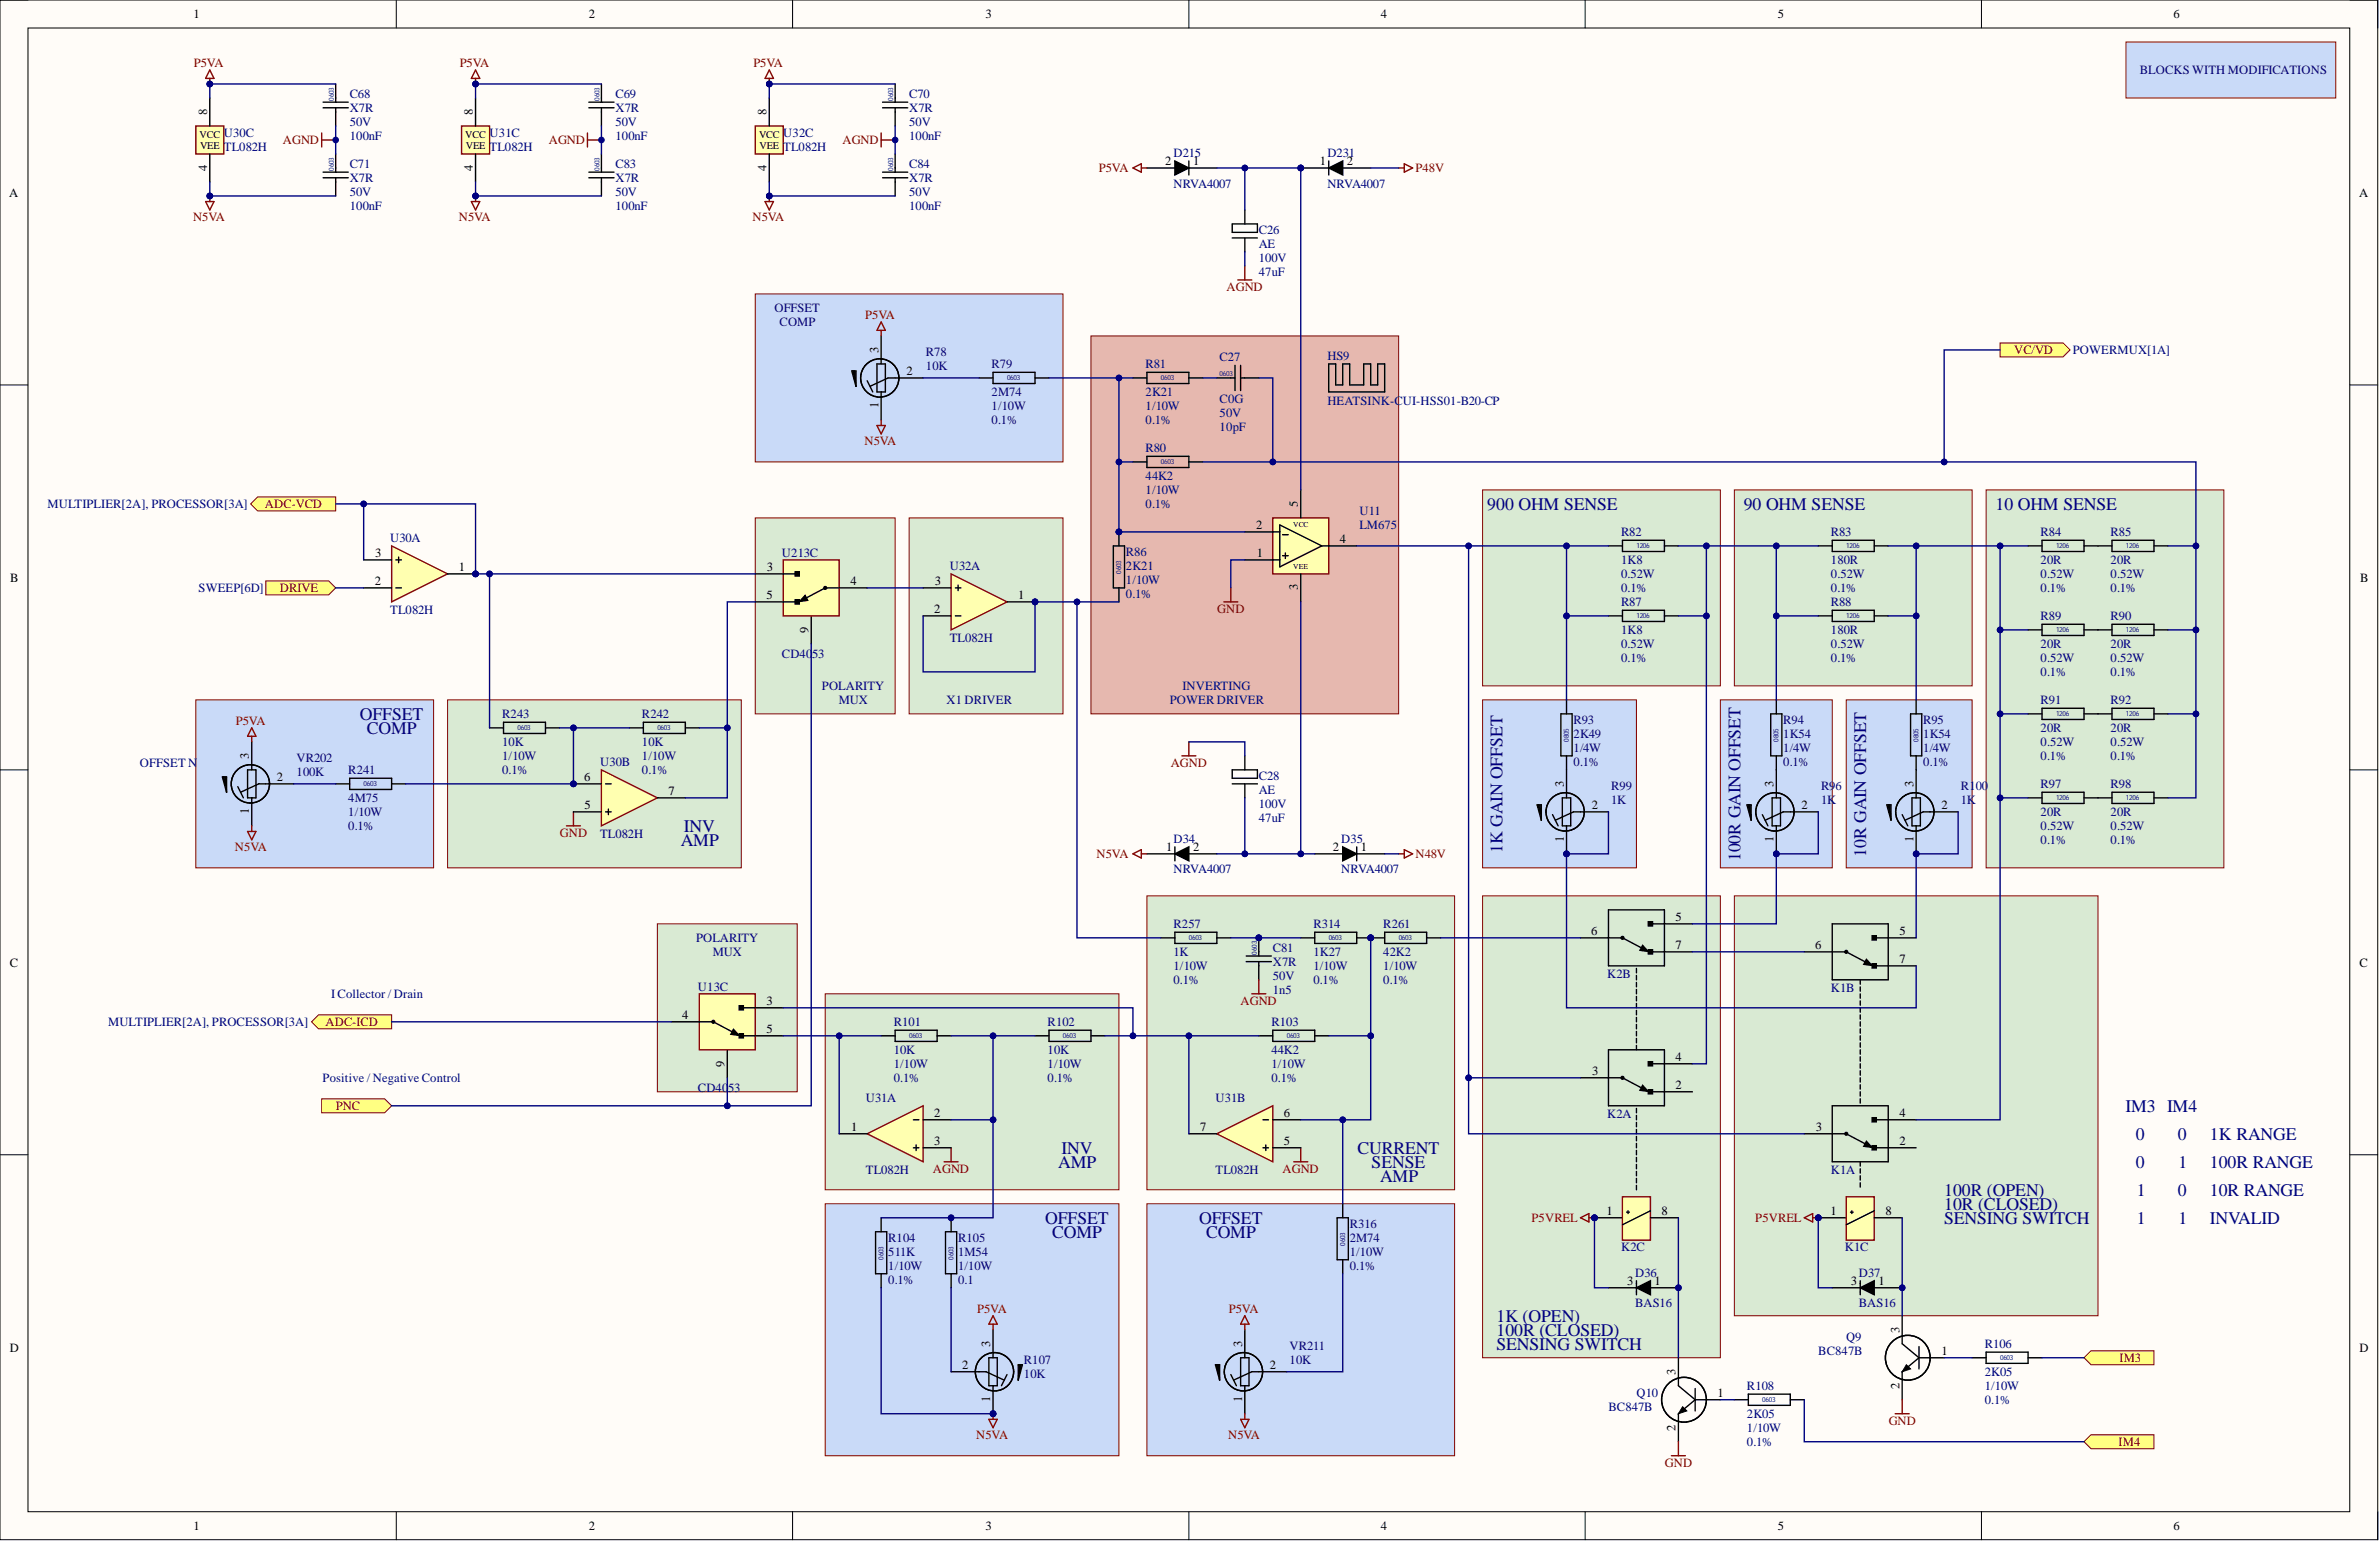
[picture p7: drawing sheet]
<svg xmlns="http://www.w3.org/2000/svg" width="431mm" height="279mm" viewBox="0 0 431 279" stroke-linecap="round" stroke-linejoin="round" font-family="sans-serif">
<defs><g id="words">
<g font-size="3.2" fill="#000080">
<text x="269.7" y="92.5">900 OHM SENSE</text>
<text x="316.2" y="92.5">90 OHM SENSE</text>
<text x="361.9" y="92.5">10 OHM SENSE</text>
<text x="65.3" y="130.5">OFFSET</text>
<text x="66.5" y="133.1">COMP</text>
<text x="123.4" y="153.4">AMP</text>
<text x="124" y="150.8">INV</text>
<text x="272.5" y="154.6" transform="rotate(-90 272.5 154.6)">1K GAIN OFFSET</text>
<text x="338.5" y="155.4" transform="rotate(-90 338.5 155.4)">10R GAIN OFFSET</text>
<text x="315.6" y="156.2" transform="rotate(-90 315.6 156.2)">100R GAIN OFFSET</text>
<text x="385.5" y="201.6">IM3 IM4</text>
<text x="192.5" y="209.2">INV</text>
<text x="246.2" y="209.2">CURRENT</text>
<text x="387.3" y="206.7">0</text>
<text x="394.9" y="206.7">0</text>
<text x="400.8" y="206.7">1K RANGE</text>
<text x="191.9" y="211.7">AMP</text>
<text x="248.8" y="211.7">SENSE</text>
<text x="250.3" y="214.3">AMP</text>
<text x="387.3" y="211.7">0</text>
<text x="395.1" y="211.7">1</text>
<text x="400.8" y="211.7">100R RANGE</text>
<text x="189.6" y="221.9">OFFSET</text>
<text x="217.5" y="221.9">OFFSET</text>
<text x="352.6" y="216.8">100R (OPEN)</text>
<text x="352.6" y="221.9">SENSING SWITCH</text>
<text x="352.6" y="219.4">10R (CLOSED)</text>
<text x="387.5" y="216.8">1</text>
<text x="387.5" y="221.9">1</text>
<text x="394.9" y="216.8">0</text>
<text x="395.1" y="221.9">1</text>
<text x="400.8" y="221.9">INVALID</text>
<text x="400.8" y="216.8">10R RANGE</text>
<text x="190.8" y="224.4">COMP</text>
<text x="218.7" y="224.4">COMP</text>
<text x="271.4" y="239.7">1K (OPEN)</text>
<text x="271.4" y="244.7">SENSING SWITCH</text>
<text x="271.4" y="242.2">100R (CLOSED)</text>
</g>
<g font-size="2.3">
<text x="35.1" y="3.3">1</text>
<text x="106.8" y="3.3">2</text>
<text x="178.7" y="3.3">3</text>
<text x="250.4" y="3.3">4</text>
<text x="322.4" y="3.3">5</text>
<text x="394.2" y="3.3">6</text>
<text x="37.5" y="20.8" transform="rotate(-90 37.5 20.8)">8</text>
<text x="85.7" y="20.8" transform="rotate(-90 85.7 20.8)">8</text>
<text x="139" y="20.8" transform="rotate(-90 139 20.8)">8</text>
<text x="211.3" y="29.9">2</text>
<text x="216.4" y="29.9">1</text>
<text x="239.4" y="29.9">1</text>
<text x="244.3" y="29.9">2</text>
<text x="1.7" y="35.7">A</text>
<text x="37.5" y="31" transform="rotate(-90 37.5 31)">4</text>
<text x="85.7" y="31" transform="rotate(-90 85.7 31)">4</text>
<text x="139" y="31" transform="rotate(-90 139 31)">4</text>
<text x="427.8" y="35.7">A</text>
<text x="159.3" y="64" transform="rotate(-90 159.3 64)">3</text>
<text x="164.4" y="68">2</text>
<text x="159.3" y="73.9" transform="rotate(-90 159.3 73.9)">1</text>
<text x="227.8" y="95.9">2</text>
<text x="235.4" y="91.9" transform="rotate(-90 235.4 91.9)">5</text>
<text x="68.1" y="101">3</text>
<text x="228" y="101">1</text>
<text x="243" y="98.5">4</text>
<text x="1.9" y="105.5">B</text>
<text x="68" y="106.1">2</text>
<text x="83.2" y="103.5">1</text>
<text x="139.1" y="103.5">3</text>
<text x="154.2" y="106.1">4</text>
<text x="169.5" y="106.1">3</text>
<text x="235.4" y="107" transform="rotate(-90 235.4 107)">3</text>
<text x="428" y="105.5">B</text>
<text x="139" y="108.6">5</text>
<text x="169.4" y="111.2">2</text>
<text x="184.7" y="108.6">1</text>
<text x="146.6" y="114.7" transform="rotate(-90 146.6 114.7)">9</text>
<text x="45.2" y="137.6" transform="rotate(-90 45.2 137.6)">3</text>
<text x="50.2" y="141.6">2</text>
<text x="105.9" y="141.6">6</text>
<text x="283.6" y="142.6" transform="rotate(-90 283.6 142.6)">3</text>
<text x="321.6" y="142.6" transform="rotate(-90 321.6 142.6)">3</text>
<text x="347" y="142.6" transform="rotate(-90 347 142.6)">3</text>
<text x="45.2" y="147.5" transform="rotate(-90 45.2 147.5)">1</text>
<text x="106" y="146.7">5</text>
<text x="121.2" y="144.2">7</text>
<text x="288.7" y="146.7">2</text>
<text x="326.7" y="146.7">2</text>
<text x="352.1" y="146.7">2</text>
<text x="211.5" y="154.3">1</text>
<text x="216.4" y="154.3">2</text>
<text x="241.7" y="154.3">2</text>
<text x="246.8" y="154.3">1</text>
<text x="283.6" y="152.6" transform="rotate(-90 283.6 152.6)">1</text>
<text x="321.6" y="152.6" transform="rotate(-90 321.6 152.6)">1</text>
<text x="347" y="152.6" transform="rotate(-90 347 152.6)">1</text>
<text x="303.9" y="167">5</text>
<text x="288.6" y="169.5">6</text>
<text x="303.9" y="172.1">7</text>
<text x="329.2" y="172.1">6</text>
<text x="344.5" y="169.5">5</text>
<text x="1.8" y="175.3">C</text>
<text x="344.5" y="174.6">7</text>
<text x="427.9" y="175.3">C</text>
<text x="123.7" y="184.8">4</text>
<text x="139" y="182.2">3</text>
<text x="139" y="187.3">5</text>
<text x="131.4" y="193.4" transform="rotate(-90 131.4 193.4)">9</text>
<text x="288.7" y="194.9">3</text>
<text x="303.9" y="192.4">4</text>
<text x="303.9" y="197.4">2</text>
<text x="169.4" y="202.5">2</text>
<text x="232.9" y="202.5">6</text>
<text x="344.5" y="202.5">4</text>
<text x="154.4" y="205.1">1</text>
<text x="169.4" y="207.6">3</text>
<text x="217.6" y="205.1">7</text>
<text x="232.9" y="207.6">5</text>
<text x="329.3" y="205.1">3</text>
<text x="344.5" y="207.6">2</text>
<text x="291.4" y="220.3">1</text>
<text x="301.3" y="220.3">8</text>
<text x="332" y="220.3">1</text>
<text x="341.9" y="220.3">8</text>
<text x="295.1" y="233">3</text>
<text x="300.1" y="233">1</text>
<text x="335.7" y="233">3</text>
<text x="340.7" y="233">1</text>
<text x="1.8" y="245.1">D</text>
<text x="179.6" y="244.1" transform="rotate(-90 179.6 244.1)">3</text>
<text x="225.2" y="244.1" transform="rotate(-90 225.2 244.1)">3</text>
<text x="344.5" y="241.6" transform="rotate(-90 344.5 241.6)">3</text>
<text x="352.1" y="245.7">1</text>
<text x="427.9" y="245.1">D</text>
<text x="174.5" y="248.2">2</text>
<text x="230.3" y="248.2">2</text>
<text x="303.9" y="249.2" transform="rotate(-90 303.9 249.2)">3</text>
<text x="344.5" y="251.8" transform="rotate(-90 344.5 251.8)">2</text>
<text x="179.6" y="254.1" transform="rotate(-90 179.6 254.1)">1</text>
<text x="225.2" y="254.1" transform="rotate(-90 225.2 254.1)">1</text>
<text x="311.5" y="253.3">1</text>
<text x="303.9" y="259.4" transform="rotate(-90 303.9 259.4)">2</text>
<text x="35.1" y="277.4">1</text>
<text x="106.8" y="277.4">2</text>
<text x="178.7" y="277.4">3</text>
<text x="250.4" y="277.4">4</text>
<text x="322.4" y="277.4">5</text>
<text x="394.2" y="277.4">6</text>
</g>
<g font-size="2.3" fill="#800000">
<text x="35.2" y="12.2">P5VA</text>
<text x="83.4" y="12.2">P5VA</text>
<text x="136.6" y="12.2">P5VA</text>
<text x="51.3" y="26.1">AGND</text>
<text x="99.5" y="26.1">AGND</text>
<text x="152.8" y="26.1">AGND</text>
<text x="199.3" y="31.2">P5VA</text>
<text x="256.7" y="31.2">P48V</text>
<text x="35" y="40.1">N5VA</text>
<text x="83.2" y="40.1">N5VA</text>
<text x="136.5" y="40.1">N5VA</text>
<text x="222.5" y="52.8">AGND</text>
<text x="156.9" y="57.9">P5VA</text>
<text x="365.3" y="64.2">VC/VD</text>
<text x="156.8" y="80.7">N5VA</text>
<text x="48" y="92.1">ADC-VCD</text>
<text x="50.7" y="107.4">DRIVE</text>
<text x="220.8" y="111.2">GND</text>
<text x="42.8" y="131.5">P5VA</text>
<text x="212.3" y="139.1">AGND</text>
<text x="42.6" y="154.3">N5VA</text>
<text x="101.5" y="151.8">GND</text>
<text x="198.9" y="155.6">N5VA</text>
<text x="256.7" y="155.6">N48V</text>
<text x="225" y="182.2">AGND</text>
<text x="59" y="186">ADC-ICD</text>
<text x="60.9" y="201.3">PNC</text>
<text x="169.2" y="212.7">AGND</text>
<text x="232.6" y="212.7">AGND</text>
<text x="277.8" y="221.6">P5VREL</text>
<text x="318.3" y="221.6">P5VREL</text>
<text x="177.2" y="238.1">P5VA</text>
<text x="222.9" y="238.1">P5VA</text>
<text x="384.4" y="246.9">IM3</text>
<text x="177.1" y="260.9">N5VA</text>
<text x="222.7" y="260.9">N5VA</text>
<text x="342.5" y="258.4">GND</text>
<text x="384.2" y="262.2">IM4</text>
<text x="301.9" y="266">GND</text>
</g>
<g font-size="2.3" fill="#000080">
<text x="63.4" y="17.9">C68</text>
<text x="111.6" y="17.9">C69</text>
<text x="164.9" y="17.9">C70</text>
<text x="388.1" y="13.5">BLOCKS WITH MODIFICATIONS</text>
<text x="63.4" y="20.4">X7R</text>
<text x="63.4" y="22.9">50V</text>
<text x="111.6" y="20.4">X7R</text>
<text x="111.6" y="22.9">50V</text>
<text x="164.9" y="20.4">X7R</text>
<text x="164.9" y="22.9">50V</text>
<text x="40.6" y="24.9">U30C</text>
<text x="40.6" y="27.4">TL082H</text>
<text x="63.4" y="25.5">100nF</text>
<text x="88.8" y="24.9">U31C</text>
<text x="88.8" y="27.4">TL082H</text>
<text x="111.6" y="25.5">100nF</text>
<text x="142" y="24.9">U32C</text>
<text x="142" y="27.4">TL082H</text>
<text x="164.9" y="25.5">100nF</text>
<text x="212.8" y="28.4">D215</text>
<text x="240.7" y="28.4">D231</text>
<text x="63.4" y="33.1">X7R</text>
<text x="63.4" y="35.6">50V</text>
<text x="63.4" y="30.5">C71</text>
<text x="111.6" y="33.1">X7R</text>
<text x="111.6" y="35.6">50V</text>
<text x="111.6" y="30.5">C83</text>
<text x="164.9" y="33.1">X7R</text>
<text x="164.9" y="35.6">50V</text>
<text x="164.9" y="30.5">C84</text>
<text x="212.8" y="34">NRVA4007</text>
<text x="240.7" y="34">NRVA4007</text>
<text x="63.4" y="38.2">100nF</text>
<text x="111.6" y="38.2">100nF</text>
<text x="164.9" y="38.2">100nF</text>
<text x="228.3" y="44.9">AE</text>
<text x="228.3" y="47.5">100V</text>
<text x="228.3" y="42.4">C26</text>
<text x="228.3" y="50">47uF</text>
<text x="140.4" y="56.6">OFFSET</text>
<text x="141.4" y="59.1">COMP</text>
<text x="167.9" y="64.5">R78</text>
<text x="221.2" y="65.5">C27</text>
<text x="240.7" y="65.2">HS9</text>
<text x="375.9" y="64.2">POWERMUX[1A]</text>
<text x="167.9" y="67.1">10K</text>
<text x="179.8" y="71.8">2M74</text>
<text x="179.8" y="66.7">R79</text>
<text x="207.7" y="71.8">2K21</text>
<text x="207.7" y="66.7">R81</text>
<text x="179.8" y="74.4">1/10W</text>
<text x="179.8" y="76.9">0.1%</text>
<text x="207.7" y="74.4">1/10W</text>
<text x="207.7" y="76.9">0.1%</text>
<text x="221.2" y="73.1">C0G</text>
<text x="221.2" y="75.6">50V</text>
<text x="240.7" y="73.3">HEATSINK-CUI-HSS01-B20-CP</text>
<text x="207.7" y="82">R80</text>
<text x="221.2" y="78.2">10pF</text>
<text x="207.7" y="89.6">1/10W</text>
<text x="207.7" y="87.1">44K2</text>
<text x="8.6" y="92.1">MULTIPLIER[2A], PROCESSOR[3A]</text>
<text x="207.7" y="92.1">0.1%</text>
<text x="246.6" y="93.4">U11</text>
<text x="246.6" y="95.9">LM675</text>
<text x="70.8" y="98.2">U30A</text>
<text x="141.8" y="101">U213C</text>
<text x="204.2" y="100.8">R86</text>
<text x="294" y="97.2">R82</text>
<text x="332" y="97.2">R83</text>
<text x="370.1" y="97.2">R84</text>
<text x="382.8" y="97.2">R85</text>
<text x="36" y="107.4">SWEEP[6D]</text>
<text x="172.2" y="103.3">U32A</text>
<text x="204.2" y="105.8">1/10W</text>
<text x="204.2" y="103.3">2K21</text>
<text x="294" y="104.8">0.52W</text>
<text x="294" y="107.4">0.1%</text>
<text x="294" y="102.3">1K8</text>
<text x="332" y="104.8">0.52W</text>
<text x="332" y="107.4">0.1%</text>
<text x="332" y="102.3">180R</text>
<text x="370.1" y="104.8">0.52W</text>
<text x="370.1" y="107.4">0.1%</text>
<text x="370.1" y="102.3">20R</text>
<text x="382.8" y="104.8">0.52W</text>
<text x="382.8" y="107.4">0.1%</text>
<text x="382.8" y="102.3">20R</text>
<text x="70.8" y="111.4">TL082H</text>
<text x="204.2" y="108.4">0.1%</text>
<text x="294" y="109.9">R87</text>
<text x="332" y="109.9">R88</text>
<text x="370.1" y="112.4">R89</text>
<text x="382.8" y="112.4">R90</text>
<text x="141.8" y="119.3">CD40</text>
<text x="147.3" y="119.3">53</text>
<text x="172.2" y="116.5">TL082H</text>
<text x="294" y="117.5">0.52W</text>
<text x="294" y="115">1K8</text>
<text x="332" y="117.5">0.52W</text>
<text x="332" y="115">180R</text>
<text x="370.1" y="117.5">20R</text>
<text x="382.8" y="117.5">20R</text>
<text x="149.1" y="125.1">POLARITY</text>
<text x="214.4" y="125.1">INVERTING</text>
<text x="294" y="120">0.1%</text>
<text x="332" y="120">0.1%</text>
<text x="370.1" y="120">0.52W</text>
<text x="370.1" y="122.6">0.1%</text>
<text x="382.8" y="120">0.52W</text>
<text x="382.8" y="122.6">0.1%</text>
<text x="91.1" y="130.2">R243</text>
<text x="116.4" y="130.2">R242</text>
<text x="152.1" y="127.7">MUX</text>
<text x="171.6" y="127.7">X1 DRIVER</text>
<text x="212.1" y="127.7">POWER DRIVER</text>
<text x="285.4" y="131.2">R93</text>
<text x="323.4" y="131.2">R94</text>
<text x="348.8" y="131.2">R95</text>
<text x="370.1" y="127.7">R91</text>
<text x="382.8" y="127.7">R92</text>
<text x="91.1" y="137.8">1/10W</text>
<text x="91.1" y="135.3">10K</text>
<text x="116.4" y="137.8">1/10W</text>
<text x="116.4" y="135.3">10K</text>
<text x="285.4" y="136.3">1/4W</text>
<text x="285.4" y="133.7">2K49</text>
<text x="323.4" y="136.3">1/4W</text>
<text x="323.4" y="133.7">1K54</text>
<text x="348.8" y="136.3">1/4W</text>
<text x="348.8" y="133.7">1K54</text>
<text x="370.1" y="135.3">0.52W</text>
<text x="370.1" y="137.8">0.1%</text>
<text x="370.1" y="132.7">20R</text>
<text x="382.8" y="135.3">0.52W</text>
<text x="382.8" y="137.8">0.1%</text>
<text x="382.8" y="132.7">20R</text>
<text x="25.4" y="139.1">OFFSET N</text>
<text x="53.8" y="140.7">100K</text>
<text x="53.8" y="138.1">VR202</text>
<text x="63.2" y="140.3">R241</text>
<text x="91.1" y="140.3">0.1%</text>
<text x="108.8" y="138.8">U30B</text>
<text x="116.4" y="140.3">0.1%</text>
<text x="228.3" y="143.9">AE</text>
<text x="228.3" y="141.4">C28</text>
<text x="285.4" y="138.8">0.1%</text>
<text x="292.2" y="143.2">R99</text>
<text x="323.4" y="138.8">0.1%</text>
<text x="330.3" y="143.2">R9</text>
<text x="332.9" y="143.2">6</text>
<text x="348.8" y="138.8">0.1%</text>
<text x="355.6" y="143.2">R1</text>
<text x="358.3" y="143.2">00</text>
<text x="370.1" y="142.9">R97</text>
<text x="382.8" y="142.9">R98</text>
<text x="63.2" y="148">1/10W</text>
<text x="63.2" y="145.4">4M75</text>
<text x="228.3" y="146.4">100V</text>
<text x="228.3" y="149">47uF</text>
<text x="292.2" y="145.8">1K</text>
<text x="330.3" y="145.8">1K</text>
<text x="355.6" y="145.8">1K</text>
<text x="370.1" y="148">20R</text>
<text x="382.8" y="148">20R</text>
<text x="63.2" y="150.5">0.1%</text>
<text x="108.8" y="152">TL082H</text>
<text x="212.8" y="152.8">D34</text>
<text x="243.3" y="152.8">D35</text>
<text x="370.1" y="150.5">0.52W</text>
<text x="370.1" y="153">0.1%</text>
<text x="382.8" y="150.5">0.52W</text>
<text x="382.8" y="153">0.1%</text>
<text x="212.8" y="158.4">NRVA4007</text>
<text x="243.3" y="158.4">NRVA4007</text>
<text x="126.2" y="170.8">POLARITY</text>
<text x="129.3" y="173.3">MUX</text>
<text x="212.8" y="173.3">1K</text>
<text x="212.8" y="168.3">R257</text>
<text x="230.8" y="172.7">C81</text>
<text x="238.2" y="173.3">1K27</text>
<text x="238.2" y="168.3">R314</text>
<text x="250.9" y="173.3">42K2</text>
<text x="250.9" y="168.3">R261</text>
<text x="126.6" y="179.7">U13C</text>
<text x="212.8" y="175.9">1/10W</text>
<text x="212.8" y="178.4">0.1%</text>
<text x="230.8" y="175.2">X7R</text>
<text x="230.8" y="177.7">50V</text>
<text x="238.2" y="175.9">1/10W</text>
<text x="238.2" y="178.4">0.1%</text>
<text x="250.9" y="175.9">1/10W</text>
<text x="250.9" y="178.4">0.1%</text>
<text x="291.5" y="177.4">K2B</text>
<text x="332" y="179.9">K1B</text>
<text x="60" y="181">I Collector / Drain</text>
<text x="230.8" y="180.3">1n5</text>
<text x="19.6" y="186">MULTIPLIER[2A], PROCESSOR[3A]</text>
<text x="162.1" y="191.1">10K</text>
<text x="162.1" y="186">R101</text>
<text x="190" y="191.1">10K</text>
<text x="190" y="186">R102</text>
<text x="230.6" y="191.1">44K2</text>
<text x="230.6" y="186">R103</text>
<text x="58.5" y="196.2">Positive / Negative Control</text>
<text x="126.6" y="198">CD40</text>
<text x="132.1" y="198">53</text>
<text x="162.1" y="193.6">1/10W</text>
<text x="162.1" y="196.2">0.1%</text>
<text x="190" y="193.6">1/10W</text>
<text x="190" y="196.2">0.1%</text>
<text x="230.6" y="193.6">1/10W</text>
<text x="230.6" y="196.2">0.1%</text>
<text x="157" y="199.7">U31A</text>
<text x="220.4" y="199.7">U31B</text>
<text x="291.5" y="202.8">K2A</text>
<text x="157" y="212.9">TL082H</text>
<text x="220.4" y="212.9">TL082H</text>
<text x="332" y="212.9">K1A</text>
<text x="161.1" y="227.6">511K</text>
<text x="161.1" y="225.1">R104</text>
<text x="173.8" y="227.6">1M54</text>
<text x="173.8" y="225.1">R105</text>
<text x="244.8" y="227.6">1/10W</text>
<text x="244.8" y="225.1">2M74</text>
<text x="244.8" y="222.6">R316</text>
<text x="294" y="226.9">K2C</text>
<text x="334.6" y="226.9">K1C</text>
<text x="161.1" y="230.2">1/10W</text>
<text x="161.1" y="232.7">0.1%</text>
<text x="173.8" y="230.2">1/10W</text>
<text x="173.8" y="232.7">0.1</text>
<text x="244.8" y="230.2">0.1%</text>
<text x="296.5" y="231.5">D36</text>
<text x="337.1" y="231.5">D37</text>
<text x="296.5" y="237">BAS16</text>
<text x="337.1" y="237">BAS16</text>
<text x="233.9" y="244.7">VR211</text>
<text x="329.8" y="245.7">BC847B</text>
<text x="334.8" y="243.1">Q9</text>
<text x="359.9" y="244.4">R106</text>
<text x="185.7" y="249.8">10K</text>
<text x="185.7" y="247.3">R107</text>
<text x="233.9" y="247.3">10K</text>
<text x="359.9" y="249.5">2K05</text>
<text x="291.7" y="255.8">BC847B</text>
<text x="296.8" y="253.3">Q10</text>
<text x="316.8" y="257.1">2K05</text>
<text x="316.8" y="252">R108</text>
<text x="359.9" y="252">1/10W</text>
<text x="359.9" y="254.5">0.1%</text>
<text x="316.8" y="259.6">1/10W</text>
<text x="316.8" y="262.2">0.1%</text>
</g>
<g font-size="1.9">
<text x="36.2" y="25">VCC</text>
<text x="36.3" y="27">VEE</text>
<text x="84.4" y="25">VCC</text>
<text x="84.5" y="27">VEE</text>
<text x="137.7" y="25">VCC</text>
<text x="137.7" y="27">VEE</text>
</g>
<g font-size="1.4">
<text x="234.5" y="95.6">VCC</text>
<text x="234.5" y="103.2">VEE</text>
</g>
<g font-size="1.3" fill="#000080">
<text x="60.5" y="18.3" transform="rotate(-90 60.5 18.3)">0603</text>
<text x="108.7" y="18.3" transform="rotate(-90 108.7 18.3)">0603</text>
<text x="162" y="18.3" transform="rotate(-90 162 18.3)">0603</text>
<text x="60.5" y="31" transform="rotate(-90 60.5 31)">0603</text>
<text x="108.7" y="31" transform="rotate(-90 108.7 31)">0603</text>
<text x="162" y="31" transform="rotate(-90 162 31)">0603</text>
<text x="182.6" y="68.9">0603</text>
<text x="210.5" y="68.9">0603</text>
<text x="221.2" y="68.2">0603</text>
<text x="210.5" y="84.2">0603</text>
<text x="296.8" y="99.4">1206</text>
<text x="334.8" y="99.4">1206</text>
<text x="372.9" y="99.4">1206</text>
<text x="385.6" y="99.4">1206</text>
<text x="203.3" y="104.1" transform="rotate(-90 203.3 104.1)">0603</text>
<text x="296.8" y="112.1">1206</text>
<text x="334.8" y="112.1">1206</text>
<text x="372.9" y="114.6">1206</text>
<text x="385.6" y="114.6">1206</text>
<text x="372.9" y="129.9">1206</text>
<text x="385.6" y="129.9">1206</text>
<text x="93.9" y="132.4">0603</text>
<text x="119.2" y="132.4">0603</text>
<text x="284.5" y="134.5" transform="rotate(-90 284.5 134.5)">0805</text>
<text x="322.6" y="134.5" transform="rotate(-90 322.6 134.5)">0805</text>
<text x="347.9" y="134.5" transform="rotate(-90 347.9 134.5)">0805</text>
<text x="66" y="142.5">0603</text>
<text x="372.9" y="145.1">1206</text>
<text x="385.6" y="145.1">1206</text>
<text x="215.6" y="170.5">0603</text>
<text x="228" y="173.1" transform="rotate(-90 228 173.1)">0603</text>
<text x="241" y="170.5">0603</text>
<text x="253.7" y="170.5">0603</text>
<text x="164.9" y="188.2">0603</text>
<text x="192.8" y="188.2">0603</text>
<text x="233.4" y="188.2">0603</text>
<text x="243.9" y="225.9" transform="rotate(-90 243.9 225.9)">0603</text>
<text x="160.2" y="228.4" transform="rotate(-90 160.2 228.4)">0603</text>
<text x="172.9" y="228.4" transform="rotate(-90 172.9 228.4)">0603</text>
<text x="362.7" y="246.6">0603</text>
<text x="319.6" y="254.2">0603</text>
</g>
</g></defs>
<path d="M0 0h431.2v279.2h-431.2z" fill-rule="evenodd" fill="#fffcf8"/>
<path d="M0 0h431.2v279.2h-431.2z" fill="none" stroke="#000" stroke-width=".18"/>
<path d="M5.1 5.1h421v269h-421z" fill-rule="evenodd" fill="#fffcf8"/>
<g fill="none" stroke="#000" stroke-width=".18">
<path d="M0 0h5.1M5.1 5.1h421v269h-421zM71.9 0v5.1M143.7 0v5.1M215.6 0v5.1M287.5 0v5.1M359.3 0v5.1M426.1 0h5.1v5.1M0 69.8h5.1M426.1 69.8h5.1M0 139.6h5.1M426.1 139.6h5.1"/>
<path d="M0 209.4h5.1M426.1 209.4h5.1M71.9 274.1v5.1M143.7 274.1v5.1M215.6 274.1v5.1M287.5 274.1v5.1M359.3 274.1v5.1M431.2 274.1v5.1"/>
</g>
<path d="M208 162.4h55.8v53.3h-55.8z" fill-rule="evenodd" fill="#d9ead3"/>
<path d="M208 162.4h55.8v53.3h-55.8z" fill="none" stroke="#800000" stroke-width=".18"/>
<path d="M197.9 60.9h55.8v68.5h-55.8z" fill-rule="evenodd" fill="#e6b8af"/>
<path d="M197.9 60.9h55.8v68.5h-55.8z" fill="none" stroke="#800000" stroke-width=".18"/>
<path d="M164.9 93.9h27.9v35.5h-27.9z" fill-rule="evenodd" fill="#d9ead3"/>
<path d="M164.9 93.9h27.9v35.5h-27.9z" fill="none" stroke="#800000" stroke-width=".18"/>
<path d="M314.5 162.4h66v76.2h-66z" fill-rule="evenodd" fill="#d9ead3"/>
<path d="M314.5 162.4h66v76.2h-66z" fill="none" stroke="#800000" stroke-width=".18"/>
<path d="M268.9 162.4h43.1v83.8h-43.1z" fill-rule="evenodd" fill="#d9ead3"/>
<path d="M268.9 162.4h43.1v83.8h-43.1z" fill="none" stroke="#800000" stroke-width=".18"/>
<path d="M334.8 126.9h22.9v30.4h-22.9z" fill-rule="evenodd" fill="#c9daf8"/>
<path d="M334.8 126.9h22.9v30.4h-22.9z" fill="none" stroke="#800000" stroke-width=".18"/>
<path d="M312 126.9h20.3v30.4h-20.3z" fill-rule="evenodd" fill="#c9daf8"/>
<path d="M312 126.9h20.3v30.4h-20.3z" fill="none" stroke="#800000" stroke-width=".18"/>
<path d="M268.9 126.9h27.9v30.4h-27.9z" fill-rule="evenodd" fill="#c9daf8"/>
<path d="M268.9 126.9h27.9v30.4h-27.9z" fill="none" stroke="#800000" stroke-width=".18"/>
<path d="M314.5 88.8h43.2v35.6h-43.2z" fill-rule="evenodd" fill="#d9ead3"/>
<path d="M314.5 88.8h43.2v35.6h-43.2z" fill="none" stroke="#800000" stroke-width=".18"/>
<path d="M360.2 88.8h43.1v68.5h-43.1z" fill-rule="evenodd" fill="#d9ead3"/>
<path d="M360.2 88.8h43.1v68.5h-43.1z" fill="none" stroke="#800000" stroke-width=".18"/>
<path d="M268.9 88.8h43.1v35.6h-43.1z" fill-rule="evenodd" fill="#d9ead3"/>
<path d="M268.9 88.8h43.1v35.6h-43.1z" fill="none" stroke="#800000" stroke-width=".18"/>
<path d="M137 53.3h55.8v30.5h-55.8z" fill-rule="evenodd" fill="#c9daf8"/>
<path d="M137 53.3h55.8v30.5h-55.8z" fill="none" stroke="#800000" stroke-width=".18"/>
<path d="M35.5 126.9h43.1v30.4h-43.1z" fill-rule="evenodd" fill="#c9daf8"/>
<path d="M35.5 126.9h43.1v30.4h-43.1z" fill="none" stroke="#800000" stroke-width=".18"/>
<path d="M137 93.9h25.3v35.5h-25.3z" fill-rule="evenodd" fill="#d9ead3"/>
<path d="M137 93.9h25.3v35.5h-25.3z" fill="none" stroke="#800000" stroke-width=".18"/>
<path d="M81.2 126.9h53.2v30.4h-53.2z" fill-rule="evenodd" fill="#d9ead3"/>
<path d="M81.2 126.9h53.2v30.4h-53.2z" fill="none" stroke="#800000" stroke-width=".18"/>
<path d="M119.2 167.5h25.4v30.5h-25.4z" fill-rule="evenodd" fill="#d9ead3"/>
<path d="M119.2 167.5h25.4v30.5h-25.4z" fill="none" stroke="#800000" stroke-width=".18"/>
<path d="M149.7 180.2h53.2v35.5h-53.2z" fill-rule="evenodd" fill="#d9ead3"/>
<path d="M149.7 180.2h53.2v35.5h-53.2z" fill="none" stroke="#800000" stroke-width=".18"/>
<path d="M208 218.3h55.8v45.6h-55.8z" fill-rule="evenodd" fill="#c9daf8"/>
<path d="M208 218.3h55.8v45.6h-55.8z" fill="none" stroke="#800000" stroke-width=".18"/>
<path d="M149.7 218.3h53.2v45.6h-53.2z" fill-rule="evenodd" fill="#c9daf8"/>
<path d="M149.7 218.3h53.2v45.6h-53.2z" fill="none" stroke="#800000" stroke-width=".18"/>
<path d="M230.8 93.9h10.2v10.2h-10.2z" fill-rule="evenodd" fill="#ffffb0"/>
<path d="M230.8 93.9h10.2v10.2h-10.2z" fill="none" stroke="#800000" stroke-width=".25"/>
<path d="M208 30.5h12.7M213.1 29.2l2.5 1.3-2.5 1.2zM215.6 29.2v2.5M225.8 96.4h6.3M232.1 95.2l7.6 3.8-7.6 3.8zM232.6 96.9h1M235.9 88.8v5.1M239.7 99h6.3M225.8 101.5h6.3M232.6 100.8h1M233.1 100.2v1.1M235.9 104.1v5" fill="none" stroke="#000" stroke-width=".25"/>
<path d="M213.1 29.2l2.5 1.3-2.5 1.2z" fill="#000"/>
<circle cx="235.9" cy="30.5" r=".51" fill="#000080"/>
<circle cx="235.9" cy="30.5" r=".51" fill="none" stroke="#000080" stroke-width=".18"/>
<path d="M235.9 30.5h6.3" fill="none" stroke="#000" stroke-width=".25"/>
<circle cx="235.9" cy="30.5" r=".51" fill="#000080"/>
<circle cx="235.9" cy="30.5" r=".51" fill="none" stroke="#000080" stroke-width=".18"/>
<g fill="none" stroke="#000" stroke-width=".25">
<path d="M241 30.5l2.5-1.3v2.5zM241 29.2v2.5M242.2 30.5h6.4M177.6 68.5h2.5M180.1 67.5h7.6v2h-7.6zM187.7 68.5h2.5M205.5 68.5h2.5M208 67.5h7.6v2h-7.6zM215.6 68.5h2.5M205.5 83.8h2.5M208 82.7h7.6v2.1h-7.6zM215.6 83.8h2.5"/>
<path d="M208 154.8h12.7M213.1 154.8l2.5-1.3v2.6zM213.1 153.5v2.6M238.4 154.8h12.7M243.5 153.5l2.5 1.3-2.5 1.3zM246 153.5v2.6"/>
</g>
<path d="M241 30.5l2.5-1.3v2.5zM213.1 154.8l2.5-1.3v2.6zM243.5 153.5l2.5 1.3-2.5 1.3z" fill="#000"/>
<circle cx="202.9" cy="96.4" r=".51" fill="#000080"/>
<circle cx="202.9" cy="96.4" r=".51" fill="none" stroke="#000080" stroke-width=".18"/>
<path d="M202.9 96.4v2.6M202.9 106.6v2.5" fill="none" stroke="#000" stroke-width=".25"/>
<circle cx="202.9" cy="96.4" r=".51" fill="#000080"/>
<circle cx="202.9" cy="96.4" r=".51" fill="none" stroke="#000080" stroke-width=".18"/>
<g fill="none" stroke="#000" stroke-width=".25">
<path d="M220.7 68.5h3.3M224 66.2v4.6M225 68.5h3.3M225 66.2v4.6M201.9 99h2v7.6h-2zM283.1 129.4h2v7.6h-2zM284.1 126.9v2.5M284.1 137v2.6M321.1 129.4h2.1v7.6h-2.1zM322.1 126.9v2.5M322.1 137v2.6M346.5 129.4h2v7.6h-2z"/>
<path d="M347.5 126.9v2.5M347.5 137v2.6"/>
</g>
<path d="M205.5 30.5l1.5-.8v1.5zM207 30.5h1M224.5 50.8h2.5M225.8 48.2v2.6M222 109.1h2.5M223.2 106.6v2.5M214.3 137h2.6M215.6 134.5v2.5M205.5 154.8l1.5-.8v1.6zM207 154.8h1" fill="none" stroke="#800000" stroke-width=".25"/>
<circle cx="284.1" cy="154.8" r=".51" fill="#000080"/>
<circle cx="284.1" cy="154.8" r=".51" fill="none" stroke="#000080" stroke-width=".18"/>
<path d="M284.1 149.7v5.1" fill="none" stroke="#000" stroke-width=".25"/>
<circle cx="284.1" cy="154.8" r=".51" fill="#000080"/>
<circle cx="284.1" cy="154.8" r=".51" fill="none" stroke="#000080" stroke-width=".18"/>
<g fill="none" stroke="#000" stroke-width=".25">
<path d="M284.1 139.6v5.1M278.8 145.9h.7v2.8zM279 146.4v-.5l.3 1.6v-1.6l.2 2.8M281.6 147.7l1 2M283.3 144.7h1.6v5h-1.6zM291.7 147.2h-6.3l-3.3 1.5"/>
<circle cx="283.8" cy="147.2" r="3.5"/>
</g>
<circle cx="322.1" cy="154.8" r=".51" fill="#000080"/>
<circle cx="322.1" cy="154.8" r=".51" fill="none" stroke="#000080" stroke-width=".18"/>
<path d="M322.1 149.7v5.1" fill="none" stroke="#000" stroke-width=".25"/>
<circle cx="322.1" cy="154.8" r=".51" fill="#000080"/>
<circle cx="322.1" cy="154.8" r=".51" fill="none" stroke="#000080" stroke-width=".18"/>
<g fill="none" stroke="#000" stroke-width=".25">
<path d="M322.1 139.6v5.1M316.8 145.9h.8v2.8zM317.1 146.4v-.5l.2 1.6v-1.6l.3 2.8M319.6 147.7l1 2M321.4 144.7h1.5v5h-1.5zM329.8 147.2h-6.4l-3.3 1.5"/>
<circle cx="321.9" cy="147.2" r="3.5"/>
</g>
<circle cx="347.5" cy="154.8" r=".51" fill="#000080"/>
<circle cx="347.5" cy="154.8" r=".51" fill="none" stroke="#000080" stroke-width=".18"/>
<path d="M347.5 149.7v5.1" fill="none" stroke="#000" stroke-width=".25"/>
<circle cx="347.5" cy="154.8" r=".51" fill="#000080"/>
<circle cx="347.5" cy="154.8" r=".51" fill="none" stroke="#000080" stroke-width=".18"/>
<g fill="none" stroke="#000" stroke-width=".25">
<path d="M347.5 139.6v5.1M342.2 145.9h.7v2.8zM342.4 146.4v-.5l.3 1.6v-1.6l.2 2.8M345 147.7l1 2M346.7 144.7h1.6v5h-1.6zM355.1 147.2h-6.3l-3.3 1.5M327.2 172.6h7.6l4.3 2.3M332.3 167.5h10.1v10.2h-10.1zM338.5 173.9l1 1.1-1.5-.2zM339.5 174.7h.8v.8h-.8zM339.5 169.7h.8v.7h-.8zM339.9 170h7.6"/>
<path d="M339.9 175.1h7.6"/>
<circle cx="347.3" cy="147.2" r="3.5"/>
<circle cx="334.8" cy="172.6" r=".26"/>
</g>
<g fill="#000">
<path d="M338.5 173.9l1 1.1-1.5-.2z"/>
<path d="M339.5 174.7h.8v.8h-.8z" fill-rule="evenodd"/>
<path d="M339.5 169.7h.8v.7h-.8z" fill-rule="evenodd"/>
</g>
<circle cx="334.8" cy="172.6" r=".26" fill="#000"/>
<circle cx="329.8" cy="220.8" r=".51" fill="#000080"/>
<circle cx="329.8" cy="220.8" r=".51" fill="none" stroke="#000080" stroke-width=".18"/>
<path d="M329.8 220.8h5" fill="none" stroke="#000" stroke-width=".25"/>
<circle cx="329.8" cy="220.8" r=".51" fill="#000080"/>
<circle cx="329.8" cy="220.8" r=".51" fill="none" stroke="#000080" stroke-width=".18"/>
<path d="M334.8 217h5.1v7.9h-5.1z" fill-rule="evenodd" fill="#ffffb0"/>
<path d="M334.8 217h5.1v7.9h-5.1z" fill="none" stroke="#800000" stroke-width=".25"/>
<g fill="none" stroke="#000" stroke-width=".25">
<path d="M286.6 170h7.6l4.4 2.3M291.7 165h10.2v10.1h-10.2zM297.9 171.4l1 1.1-1.5-.2zM298.9 172.2h.8v.8h-.8zM298.9 167.1h.8v.8h-.8zM299.3 167.5h7.6M299.3 172.6h7.6M327.2 205.6h7.6l4.3 2.3M332.3 200.5h10.1v10.1h-10.1zM335.6 219.8h.5M335.8 219.5v.5M338.5 206.9l1 1.1-1.5-.2z"/>
<path d="M339.5 207.7h.8v.8h-.8zM339.5 202.7h.8v.7h-.8zM339.9 219.5l-5.1 2.6M339.9 203h7.6M339.9 208.1h7.6M339.9 220.8h5.1"/>
<circle cx="294.2" cy="170" r=".26"/>
<circle cx="334.8" cy="205.6" r=".26"/>
</g>
<g fill="#000">
<path d="M297.9 171.4l1 1.1-1.5-.2zM338.5 206.9l1 1.1-1.5-.2z"/>
<path d="M298.9 172.2h.8v.8h-.8z" fill-rule="evenodd"/>
<path d="M298.9 167.1h.8v.8h-.8z" fill-rule="evenodd"/>
<path d="M339.5 207.7h.8v.8h-.8z" fill-rule="evenodd"/>
<path d="M339.5 202.7h.8v.7h-.8z" fill-rule="evenodd"/>
</g>
<g fill="#000">
<circle cx="294.2" cy="170" r=".26"/>
<circle cx="334.8" cy="205.6" r=".26"/>
</g>
<circle cx="289.2" cy="220.8" r=".51" fill="#000080"/>
<circle cx="289.2" cy="220.8" r=".51" fill="none" stroke="#000080" stroke-width=".18"/>
<path d="M289.2 220.8h5" fill="none" stroke="#000" stroke-width=".25"/>
<circle cx="289.2" cy="220.8" r=".51" fill="#000080"/>
<circle cx="289.2" cy="220.8" r=".51" fill="none" stroke="#000080" stroke-width=".18"/>
<path d="M294.2 217h5.1v7.9h-5.1z" fill-rule="evenodd" fill="#ffffb0"/>
<path d="M294.2 217h5.1v7.9h-5.1z" fill="none" stroke="#800000" stroke-width=".25"/>
<g fill="none" stroke="#000" stroke-width=".25">
<path d="M286.6 195.4h7.6l4.4 2.3M291.7 190.3h10.2v10.2h-10.2zM297.9 196.8l1 1.1-1.5-.2zM298.9 197.6h.8v.7h-.8zM298.9 192.5h.8v.8h-.8zM299.3 192.9h7.6M299.3 198h7.6M295 219.8h.5M295.3 219.5v.5M299.3 219.5l-5.1 2.6M299.3 220.8h5.1"/>
<circle cx="294.2" cy="195.4" r=".26"/>
</g>
<g fill="#000">
<path d="M297.9 196.8l1 1.1-1.5-.2z"/>
<path d="M298.9 197.6h.8v.7h-.8z" fill-rule="evenodd"/>
<path d="M298.9 192.5h.8v.8h-.8z" fill-rule="evenodd"/>
</g>
<circle cx="294.2" cy="195.4" r=".26" fill="#000"/>
<circle cx="172.5" cy="220.8" r=".51" fill="#000080"/>
<circle cx="172.5" cy="220.8" r=".51" fill="none" stroke="#000080" stroke-width=".18"/>
<path d="M172.5 220.8v2.5" fill="none" stroke="#000" stroke-width=".25"/>
<circle cx="172.5" cy="220.8" r=".51" fill="#000080"/>
<circle cx="172.5" cy="220.8" r=".51" fill="none" stroke="#000080" stroke-width=".18"/>
<g fill="none" stroke="#000" stroke-width=".25">
<path d="M210.5 170h2.6M213.1 169h7.6v2.1h-7.6zM220.7 170h2.5M158.8 223.3h2v7.6h-2zM159.8 220.8v2.5M159.8 230.9v2.6M171.5 223.3h2v7.6h-2zM172.5 230.9v2.6M220.4 247.4h.8v2.8zM220.7 248v-.6l.2 1.6v-1.6l.3 2.8M223.2 249.2l1 2.1M225 246.2h1.5v5.1h-1.5z"/>
<path d="M225.8 241.1v5.1M225.8 251.3v5M233.4 248.7h-6.4l-3.3 1.5"/>
<circle cx="225.5" cy="248.7" r="3.5"/>
</g>
<circle cx="248.6" cy="170" r=".51" fill="#000080"/>
<circle cx="248.6" cy="170" r=".51" fill="none" stroke="#000080" stroke-width=".18"/>
<path d="M235.9 170h2.5M246 170h2.6" fill="none" stroke="#000" stroke-width=".25"/>
<circle cx="248.6" cy="170" r=".51" fill="#000080"/>
<circle cx="248.6" cy="170" r=".51" fill="none" stroke="#000080" stroke-width=".18"/>
<path d="M238.4 169h7.6v2.1h-7.6z" fill="none" stroke="#000" stroke-width=".25"/>
<circle cx="248.6" cy="170" r=".51" fill="#000080"/>
<circle cx="248.6" cy="170" r=".51" fill="none" stroke="#000080" stroke-width=".18"/>
<path d="M248.6 170h2.5" fill="none" stroke="#000" stroke-width=".25"/>
<circle cx="248.6" cy="170" r=".51" fill="#000080"/>
<circle cx="248.6" cy="170" r=".51" fill="none" stroke="#000080" stroke-width=".18"/>
<path d="M251.1 169h7.6v2.1h-7.6zM258.7 170h2.6" fill="none" stroke="#000" stroke-width=".25"/>
<path d="M362.7 62.2h11.4l1.3 1.2-1.3 1.3h-11.4z" fill-rule="evenodd" fill="#ffff80"/>
<path d="M362.7 62.2h11.4l1.3 1.2-1.3 1.3h-11.4z" fill="none" stroke="#800000" stroke-width=".18"/>
<g fill="none" stroke="#000" stroke-width=".25">
<path d="M154.5 67.3h.7v2.7zM154.7 67.8v-.5l.3 1.5v-1.5l.2 2.7M157.3 69l1 2.1M159 66h1.6v5.1h-1.6zM159.8 60.9v5.1M159.8 71.1v5M167.4 68.5h-6.3l-3.3 1.5M159.8 187.8h2.5M162.3 186.8h7.7v2h-7.7zM170 187.8h2.5M187.7 187.8h2.5M190.2 186.8h7.7v2h-7.7z"/>
<path d="M197.9 187.8h2.5M228.3 187.8h2.5M230.8 186.8h7.6v2h-7.6zM238.4 187.8h2.6M243.5 218.3v2.5M242.5 220.8h2v7.6h-2zM243.5 228.4v2.5"/>
<circle cx="159.6" cy="68.5" r="3.5"/>
</g>
<path d="M159.8 58.4l.8 1.5h-1.6zM159.8 59.9v1M159 77.2h1.6l-.8 1.5zM159.8 76.1v1.1M234.6 210.6h2.6M235.9 208.1v2.5M225.8 238.6l.7 1.5h-1.5zM225 257.3h1.5l-.7 1.6zM225.8 240.1v1M225.8 256.3v1" fill="none" stroke="#800000" stroke-width=".25"/>
<circle cx="180.1" cy="256.3" r=".51" fill="#000080"/>
<circle cx="180.1" cy="256.3" r=".51" fill="none" stroke="#000080" stroke-width=".18"/>
<path d="M180.1 251.3v5" fill="none" stroke="#000" stroke-width=".25"/>
<circle cx="180.1" cy="256.3" r=".51" fill="#000080"/>
<circle cx="180.1" cy="256.3" r=".51" fill="none" stroke="#000080" stroke-width=".18"/>
<g fill="none" stroke="#000" stroke-width=".25">
<path d="M172.5 248.7h6.3l3.3 1.5M179.3 246.2h1.6v5.1h-1.6zM180.1 241.1v5.1M182.6 249.2l-1 2.1M184.7 247.4h.7l-.7 2.8zM185.2 248v-.6l-.3 1.6v-1.6l-.2 2.8"/>
<circle cx="180.4" cy="248.7" r="3.5"/>
</g>
<path d="M180.1 238.6l.8 1.5h-1.6zM179.3 257.3h1.6l-.8 1.6zM180.1 240.1v1M180.1 256.3v1" fill="none" stroke="#800000" stroke-width=".25"/>
<circle cx="180.1" cy="256.3" r=".51" fill="#000080"/>
<circle cx="180.1" cy="256.3" r=".51" fill="none" stroke="#000080" stroke-width=".18"/>
<path d="M171.2 210.6h2.6M172.5 208.1v2.5" fill="none" stroke="#800000" stroke-width=".25"/>
<path d="M121.8 185.3h5M131.9 190.3v5.1M137 187.8h5M137 182.7h5" fill="none" stroke="#000" stroke-width=".25"/>
<path d="M126.8 180.2h10.2v10.1h-10.2z" fill-rule="evenodd" fill="#ffffb0"/>
<path d="M126.8 180.2h10.2v10.1h-10.2z" fill="none" stroke="#800000" stroke-width=".25"/>
<g fill="none" stroke="#000" stroke-width=".25">
<path d="M126.8 185.3h2.6l4.3 2.2M133 186.6l1 1.1-1.5-.2zM134.1 187.4h.7v.8h-.7zM134.1 182.3h.7v.8h-.7zM134.4 187.8h2.6M134.4 182.7h2.6"/>
<circle cx="129.4" cy="185.3" r=".26"/>
</g>
<g fill="#000">
<path d="M133 186.6l1 1.1-1.5-.2z"/>
<path d="M134.1 187.4h.7v.8h-.7z" fill-rule="evenodd"/>
<path d="M134.1 182.3h.7v.8h-.7z" fill-rule="evenodd"/>
</g>
<circle cx="129.4" cy="185.3" r=".26" fill="#000"/>
<path d="M57.8 184h13.2v2.5h-13.2l-1.3-1.2z" fill-rule="evenodd" fill="#ffff80"/>
<path d="M57.8 184h13.2v2.5h-13.2l-1.3-1.2z" fill="none" stroke="#800000" stroke-width=".18"/>
<path d="M58.3 199.2h11.5l1.2 1.3-1.2 1.3h-11.5z" fill-rule="evenodd" fill="#ffff80"/>
<path d="M58.3 199.2h11.5l1.2 1.3-1.2 1.3h-11.5z" fill="none" stroke="#800000" stroke-width=".18"/>
<path d="M137 109.1h5M137 104.1h5M147.1 111.7v5M152.2 106.6h5.1" fill="none" stroke="#000" stroke-width=".25"/>
<path d="M142 101.5h10.2v10.2h-10.2z" fill-rule="evenodd" fill="#ffffb0"/>
<path d="M142 101.5h10.2v10.2h-10.2zM102.7 149.7h2.6M104 147.2v2.5" fill="none" stroke="#800000" stroke-width=".25"/>
<g fill="none" stroke="#000" stroke-width=".25">
<path d="M142 109.1h2.6M142 104.1h2.6M144.2 108.7h.8v.8h-.8zM144.2 103.7h.8v.7h-.8zM146 108l.5 .8-1.5 .3zM152.2 106.6h-2.5l-4.4 2.3M88.8 132h2.5M91.3 131h7.6v2h-7.6zM98.9 132h2.6M114.1 132h2.6M116.7 131h7.6v2h-7.6zM124.3 132h2.5"/>
<circle cx="149.7" cy="106.6" r=".25"/>
</g>
<g fill="#000">
<path d="M146 108l.5 .8-1.5 .3z"/>
<path d="M144.2 108.7h.8v.8h-.8z" fill-rule="evenodd"/>
<path d="M144.2 103.7h.8v.7h-.8z" fill-rule="evenodd"/>
</g>
<circle cx="149.7" cy="106.6" r=".25" fill="#000"/>
<path d="M48.2 105.3h11.4l1.3 1.3-1.3 1.3h-11.4z" fill-rule="evenodd" fill="#ffff80"/>
<path d="M48.2 105.3h11.4l1.3 1.3-1.3 1.3h-11.4z" fill="none" stroke="#800000" stroke-width=".18"/>
<g fill="none" stroke="#000" stroke-width=".25">
<path d="M304.4 246.2v5.1l3 2.5M307.4 253.8l-3 2.5v5.1M307.4 253.8h4.6M307.4 251.8v4"/>
<circle cx="305.4" cy="253.8" r="4.1"/>
</g>
<path d="M305.2 255.1l.7 .7-1.5 .5z" fill="#000"/>
<path d="M305.2 255.1l.7 .7-1.5 .5z" fill="none" stroke="#000" stroke-width=".18"/>
<circle cx="304.4" cy="233.5" r=".51" fill="#000080"/>
<circle cx="304.4" cy="233.5" r=".51" fill="none" stroke="#000080" stroke-width=".18"/>
<path d="M291.7 233.5h12.7" fill="none" stroke="#000" stroke-width=".25"/>
<circle cx="304.4" cy="233.5" r=".51" fill="#000080"/>
<circle cx="304.4" cy="233.5" r=".51" fill="none" stroke="#000080" stroke-width=".18"/>
<path d="M296.8 233.5l2.5-1.3v2.6zM345.7 247.4l.8 .8-1.5 .5z" fill="#000"/>
<g fill="none" stroke="#000" stroke-width=".25">
<path d="M296.8 233.5l2.5-1.3v2.6zM296.8 232.2v2.6M345 238.6v5l3 2.6M348 246.2l-3 2.5v5.1M348 246.2h4.6M348 244.1v4.1"/>
<circle cx="346" cy="246.2" r="4.1"/>
</g>
<path d="M303.1 263.9h2.6M304.4 261.4v2.5" fill="none" stroke="#800000" stroke-width=".25"/>
<path d="M345.7 247.4l.8 .8-1.5 .5z" fill="none" stroke="#000" stroke-width=".18"/>
<circle cx="345" cy="233.5" r=".51" fill="#000080"/>
<circle cx="345" cy="233.5" r=".51" fill="none" stroke="#000080" stroke-width=".18"/>
<path d="M332.3 233.5h12.7" fill="none" stroke="#000" stroke-width=".25"/>
<circle cx="345" cy="233.5" r=".51" fill="#000080"/>
<circle cx="345" cy="233.5" r=".51" fill="none" stroke="#000080" stroke-width=".18"/>
<path d="M337.4 233.5l2.5-1.3v2.6z" fill="#000"/>
<path d="M337.4 233.5l2.5-1.3v2.6zM337.4 232.2v2.6M314.5 253.8h2.6M317.1 252.8h7.6v2h-7.6zM324.7 253.8h2.5M357.7 246.2h2.5M360.2 245.2h7.6v2h-7.6zM367.8 246.2h2.5" fill="none" stroke="#000" stroke-width=".25"/>
<path d="M343.7 256.3h2.5M345 253.8v2.5" fill="none" stroke="#800000" stroke-width=".25"/>
<path d="M379.2 244.9h11.4v2.5h-11.4l-1.3-1.2z" fill-rule="evenodd" fill="#ffff80"/>
<path d="M379.2 244.9h11.4v2.5h-11.4l-1.3-1.2z" fill="none" stroke="#800000" stroke-width=".18"/>
<path d="M379.2 260.1h11.4v2.6h-11.4l-1.3-1.3z" fill-rule="evenodd" fill="#ffff80"/>
<path d="M379.2 260.1h11.4v2.6h-11.4l-1.3-1.3z" fill="none" stroke="#800000" stroke-width=".18"/>
<g fill="none" stroke="#000" stroke-width=".25">
<path d="M296.8 175.6v.8M296.8 176.9v.8M296.8 178.1v.8M296.8 179.4v.8M337.4 177.7v.7M337.4 178.9v.8M296.8 180.7v.8M296.8 181.9v.8M296.8 183.2v.8M296.8 184.5v.8M296.8 185.7v.8M296.8 187v.8"/>
<path d="M296.8 188.3v.8M296.8 189.5v.8M337.4 180.2v.8M337.4 181.5v.8M337.4 182.7v.8M337.4 184v.8M337.4 185.3v.8M337.4 186.5v.8M337.4 187.8v.8M337.4 189.1v.8M337.4 190.3v.8M337.4 191.6v.8"/>
<path d="M337.4 192.9v.8M337.4 194.1v.8M337.4 195.4v.8M337.4 196.7v.8M337.4 198v.7M337.4 199.2v.8M296.8 201v.8M296.8 202.2v.8M296.8 203.5v.8M296.8 204.8v.8M296.8 206v.8M296.8 207.3v.8"/>
<path d="M296.8 208.6v.8M296.8 209.9v.7M296.8 211.1v.8M296.8 212.4v.8M296.8 213.7v.8M296.8 214.9v.8M337.4 210.6v.8M337.4 211.9v.8M337.4 213.2v.8M337.4 214.5v.7"/>
</g>
<path d="M46.7 90.1h14.2v2.5h-14.2l-1.2-1.2z" fill-rule="evenodd" fill="#ffff80"/>
<path d="M46.7 90.1h14.2v2.5h-14.2l-1.2-1.2z" fill="none" stroke="#800000" stroke-width=".18"/>
<g fill="none" stroke="#000" stroke-width=".25">
<path d="M291.7 99h2.5M294.2 98h7.7v2h-7.7zM301.9 99h2.5M329.8 99h2.5M332.3 98h7.6v2h-7.6zM339.9 99h2.5M367.8 99h2.5M370.3 98h7.6v2h-7.6zM377.9 99h5.1M383 98h7.6v2h-7.6zM390.6 99h2.6M291.7 111.7h2.5"/>
<path d="M294.2 110.7h7.7v2h-7.7zM301.9 111.7h2.5M329.8 111.7h2.5M332.3 110.7h7.6v2h-7.6zM339.9 111.7h2.5M367.8 114.2h2.5M370.3 113.2h7.6v2h-7.6zM377.9 114.2h5.1M383 113.2h7.6v2h-7.6zM390.6 114.2h2.6M44.9 139.6h1.5v5.1h-1.5zM45.7 134.5v5.1"/>
<path d="M367.8 129.4h2.5M370.3 128.4h7.6v2h-7.6zM377.9 129.4h5.1M383 128.4h7.6v2h-7.6zM390.6 129.4h2.6M40.3 140.9h.8v2.7zM40.6 141.4v-.5l.2 1.5v-1.5l.3 2.7M43.1 142.6l1 2.1M45.7 144.7v5M53.3 142.1h-6.4l-3.3 1.5M60.9 142.1h2.5M63.4 141.1h7.6v2h-7.6z"/>
<path d="M71 142.1h2.6M367.8 144.7h2.5M370.3 143.6h7.6v2.1h-7.6zM377.9 144.7h5.1M383 143.6h7.6v2.1h-7.6zM390.6 144.7h2.6"/>
<circle cx="45.4" cy="142.1" r="3.5"/>
</g>
<path d="M45.7 133.5v1M45.7 132l.7 1.5h-1.5zM44.9 150.8h1.5l-.7 1.5zM45.7 149.7v1.1M327.2 220.8l1.5-.8v1.6zM328.7 220.8h1.1" fill="none" stroke="#800000" stroke-width=".25"/>
<circle cx="329.8" cy="220.8" r=".51" fill="#000080"/>
<circle cx="329.8" cy="220.8" r=".51" fill="none" stroke="#000080" stroke-width=".18"/>
<path d="M286.6 220.8l1.6-.8v1.6zM288.2 220.8h1" fill="none" stroke="#800000" stroke-width=".25"/>
<circle cx="289.2" cy="220.8" r=".51" fill="#000080"/>
<circle cx="289.2" cy="220.8" r=".51" fill="none" stroke="#000080" stroke-width=".18"/>
<path d="M253.7 30.5h1M254.7 29.7l1.5 .8-1.5 .7zM253.7 154.8h1M254.7 154l1.5 .8-1.5 .8z" fill="none" stroke="#800000" stroke-width=".25"/>
<path d="M385.6 7.6h38v10.2h-38z" fill-rule="evenodd" fill="#c9daf8"/>
<path d="M385.6 7.6h38v10.2h-38z" fill="none" stroke="#800000" stroke-width=".18"/>
<path d="M225.8 38.1v2.5M223.5 43.1h4.5M223.5 40.6h4.5v1.5h-4.5zM225.8 43.1v2.6M241 66h1.2v3.8h1.3v-3.8h1.3v3.8h2.5v-3.8h1.3v3.8h1.3v-3.8h1.2v5.1h-10.1zM223.5 139.6h4.5v1.5h-4.5zM225.8 137v2.6M223.5 142.1h4.5M225.8 142.1v2.6" fill="none" stroke="#000" stroke-width=".25"/>
<circle cx="228.3" cy="170" r=".51" fill="#000080"/>
<circle cx="228.3" cy="170" r=".51" fill="none" stroke="#000080" stroke-width=".18"/>
<path d="M228.3 170v2.6" fill="none" stroke="#000" stroke-width=".25"/>
<circle cx="228.3" cy="170" r=".51" fill="#000080"/>
<circle cx="228.3" cy="170" r=".51" fill="none" stroke="#000080" stroke-width=".18"/>
<path d="M226 174.4h4.6M226 173.3h4.6M228.3 172.6v.7M228.3 174.4v3.3" fill="none" stroke="#000" stroke-width=".25"/>
<path d="M228.3 177.7v2.5M227 180.2h2.6" fill="none" stroke="#800000" stroke-width=".25"/>
<circle cx="86.2" cy="104.1" r=".51" fill="#000080"/>
<circle cx="86.2" cy="104.1" r=".51" fill="none" stroke="#000080" stroke-width=".18"/>
<path d="M71 99l10.2 5.1-10.2 5z" fill-rule="evenodd" fill="#ffffb0"/>
<path d="M71 99l10.2 5.1-10.2 5z" fill="none" stroke="#980000" stroke-width=".25"/>
<path d="M66 106.6h5M66 101.5h5M81.2 104.1h5" fill="none" stroke="#000" stroke-width=".25"/>
<circle cx="86.2" cy="104.1" r=".51" fill="#000080"/>
<circle cx="86.2" cy="104.1" r=".51" fill="none" stroke="#000080" stroke-width=".18"/>
<path d="M71.8 106.6h1M71.8 101.5h1M72.3 101v1" fill="none" stroke="#000" stroke-width=".25"/>
<circle cx="104" cy="142.1" r=".51" fill="#000080"/>
<circle cx="104" cy="142.1" r=".51" fill="none" stroke="#000080" stroke-width=".18"/>
<path d="M109.1 139.6l10.1 5.1-10.1 5z" fill-rule="evenodd" fill="#ffffb0"/>
<path d="M109.1 139.6l10.1 5.1-10.1 5z" fill="none" stroke="#980000" stroke-width=".25"/>
<path d="M104 142.1h5.1" fill="none" stroke="#000" stroke-width=".25"/>
<circle cx="104" cy="142.1" r=".51" fill="#000080"/>
<circle cx="104" cy="142.1" r=".51" fill="none" stroke="#000080" stroke-width=".18"/>
<path d="M104 147.2h5.1M109.8 147.2h1M109.8 142.1h1M110.3 146.7v1M119.2 144.7h5.1" fill="none" stroke="#000" stroke-width=".25"/>
<path d="M35.5 22.8h5.1v5.1h-5.1z" fill-rule="evenodd" fill="#ffffb0"/>
<path d="M35.5 22.8h5.1v5.1h-5.1z" fill="none" stroke="#800000" stroke-width=".25"/>
<path d="M38 17.8v5M38 27.9v5.1" fill="none" stroke="#000" stroke-width=".25"/>
<path d="M157.3 205.6l10.1-5.1v10.1z" fill-rule="evenodd" fill="#ffffb0"/>
<path d="M157.3 205.6l10.1-5.1v10.1z" fill="none" stroke="#980000" stroke-width=".25"/>
<path d="M152.2 205.6h5.1M165.6 203h1.1M165.6 208.1h1.1M166.1 207.6v1M167.4 203h5.1M167.4 208.1h5.1" fill="none" stroke="#000" stroke-width=".25"/>
<path d="M220.7 205.6l10.1-5.1v10.1z" fill-rule="evenodd" fill="#ffffb0"/>
<path d="M220.7 205.6l10.1-5.1v10.1z" fill="none" stroke="#980000" stroke-width=".25"/>
<path d="M215.6 205.6h5.1M229.1 203h1M229.1 208.1h1M229.6 207.6v1M230.8 203h5.1M230.8 208.1h5.1" fill="none" stroke="#000" stroke-width=".25"/>
<path d="M83.7 22.8h5.1v5.1h-5.1z" fill-rule="evenodd" fill="#ffffb0"/>
<path d="M38 12.7l.8 1.5h-1.5zM38 14.2v1M83.7 22.8h5.1v5.1h-5.1z" fill="none" stroke="#800000" stroke-width=".25"/>
<path d="M86.2 17.8v5M86.2 27.9v5.1" fill="none" stroke="#000" stroke-width=".25"/>
<circle cx="38" cy="15.2" r=".51" fill="#000080"/>
<circle cx="38" cy="15.2" r=".51" fill="none" stroke="#000080" stroke-width=".18"/>
<path d="M37.3 36.5h1.5l-.8 1.6zM38 35.5v1" fill="none" stroke="#800000" stroke-width=".25"/>
<circle cx="38" cy="35.5" r=".51" fill="#000080"/>
<circle cx="38" cy="35.5" r=".51" fill="none" stroke="#000080" stroke-width=".18"/>
<path d="M58.6 19.5h4.6M58.6 18.5h4.6M60.9 15.2v3.3M60.9 19.5v3.3M58.6 32.2h4.6M58.6 31.2h4.6M60.9 27.9v3.3M60.9 32.2v3.3" fill="none" stroke="#000" stroke-width=".25"/>
<path d="M58.3 24.1v2.5M58.3 25.4h2.6" fill="none" stroke="#800000" stroke-width=".25"/>
<circle cx="60.9" cy="25.4" r=".51" fill="#000080"/>
<circle cx="60.9" cy="25.4" r=".51" fill="none" stroke="#000080" stroke-width=".18"/>
<path d="M86.2 12.7l.8 1.5h-1.5zM86.2 14.2v1" fill="none" stroke="#800000" stroke-width=".25"/>
<circle cx="86.2" cy="15.2" r=".51" fill="#000080"/>
<circle cx="86.2" cy="15.2" r=".51" fill="none" stroke="#000080" stroke-width=".18"/>
<path d="M85.5 36.5h1.5l-.8 1.6zM86.2 35.5v1" fill="none" stroke="#800000" stroke-width=".25"/>
<circle cx="86.2" cy="35.5" r=".51" fill="#000080"/>
<circle cx="86.2" cy="35.5" r=".51" fill="none" stroke="#000080" stroke-width=".18"/>
<path d="M106.8 19.5h4.6M106.8 18.5h4.6M109.1 15.2v3.3M109.1 19.5v3.3M106.8 32.2h4.6M106.8 31.2h4.6M109.1 27.9v3.3M109.1 32.2v3.3" fill="none" stroke="#000" stroke-width=".25"/>
<path d="M106.5 24.1v2.5M106.5 25.4h2.6" fill="none" stroke="#800000" stroke-width=".25"/>
<circle cx="109.1" cy="25.4" r=".51" fill="#000080"/>
<circle cx="109.1" cy="25.4" r=".51" fill="none" stroke="#000080" stroke-width=".18"/>
<circle cx="187.7" cy="109.1" r=".51" fill="#000080"/>
<circle cx="187.7" cy="109.1" r=".51" fill="none" stroke="#000080" stroke-width=".18"/>
<path d="M172.5 104.1l10.1 5-10.1 5.1z" fill-rule="evenodd" fill="#ffffb0"/>
<path d="M172.5 104.1l10.1 5-10.1 5.1z" fill="none" stroke="#980000" stroke-width=".25"/>
<path d="M167.4 111.7h5.1M167.4 106.6h5.1M182.6 109.1h5.1" fill="none" stroke="#000" stroke-width=".25"/>
<circle cx="187.7" cy="109.1" r=".51" fill="#000080"/>
<circle cx="187.7" cy="109.1" r=".51" fill="none" stroke="#000080" stroke-width=".18"/>
<path d="M173.2 111.7h1.1M173.2 106.6h1.1M173.8 106.1v1" fill="none" stroke="#000" stroke-width=".25"/>
<path d="M137 22.8h5v5.1h-5z" fill-rule="evenodd" fill="#ffffb0"/>
<path d="M139.5 12.7l.8 1.5h-1.5zM139.5 14.2v1M137 22.8h5v5.1h-5z" fill="none" stroke="#800000" stroke-width=".25"/>
<path d="M139.5 17.8v5M139.5 27.9v5.1" fill="none" stroke="#000" stroke-width=".25"/>
<circle cx="139.5" cy="15.2" r=".51" fill="#000080"/>
<circle cx="139.5" cy="15.2" r=".51" fill="none" stroke="#000080" stroke-width=".18"/>
<path d="M138.8 36.5h1.5l-.8 1.6zM139.5 35.5v1" fill="none" stroke="#800000" stroke-width=".25"/>
<circle cx="139.5" cy="35.5" r=".51" fill="#000080"/>
<circle cx="139.5" cy="35.5" r=".51" fill="none" stroke="#000080" stroke-width=".18"/>
<path d="M160.1 19.5h4.5M160.1 18.5h4.5M162.3 15.2v3.3M162.3 19.5v3.3M160.1 32.2h4.5M160.1 31.2h4.5M162.3 27.9v3.3M162.3 32.2v3.3" fill="none" stroke="#000" stroke-width=".25"/>
<path d="M159.8 24.1v2.5M159.8 25.4h2.5" fill="none" stroke="#800000" stroke-width=".25"/>
<circle cx="162.3" cy="25.4" r=".51" fill="#000080"/>
<circle cx="162.3" cy="25.4" r=".51" fill="none" stroke="#000080" stroke-width=".18"/>
<path d="M202.9 83.8h2.6" fill="none" stroke="#000080" stroke-width=".25"/>
<circle cx="202.9" cy="83.8" r=".51" fill="#000080"/>
<circle cx="202.9" cy="83.8" r=".51" fill="none" stroke="#000080" stroke-width=".18"/>
<path d="M202.9 96.4h22.9" fill="none" stroke="#000080" stroke-width=".25"/>
<circle cx="202.9" cy="96.4" r=".51" fill="#000080"/>
<circle cx="202.9" cy="96.4" r=".51" fill="none" stroke="#000080" stroke-width=".18"/>
<path d="M235.9 30.5v58.3" fill="none" stroke="#000080" stroke-width=".25"/>
<circle cx="235.9" cy="30.5" r=".51" fill="#000080"/>
<circle cx="235.9" cy="30.5" r=".51" fill="none" stroke="#000080" stroke-width=".18"/>
<path d="M218.1 68.5h2.6M246 99h45.7M225.8 101.5h-2.6v5.1" fill="none" stroke="#000080" stroke-width=".25"/>
<circle cx="266.3" cy="99" r=".51" fill="#000080"/>
<circle cx="266.3" cy="99" r=".51" fill="none" stroke="#000080" stroke-width=".18"/>
<circle cx="284.1" cy="99" r=".51" fill="#000080"/>
<circle cx="284.1" cy="99" r=".51" fill="none" stroke="#000080" stroke-width=".18"/>
<path d="M284.1 99v27.9" fill="none" stroke="#000080" stroke-width=".25"/>
<circle cx="284.1" cy="111.7" r=".51" fill="#000080"/>
<circle cx="284.1" cy="111.7" r=".51" fill="none" stroke="#000080" stroke-width=".18"/>
<circle cx="284.1" cy="99" r=".51" fill="#000080"/>
<circle cx="284.1" cy="99" r=".51" fill="none" stroke="#000080" stroke-width=".18"/>
<path d="M347.5 99v27.9" fill="none" stroke="#000080" stroke-width=".25"/>
<circle cx="347.5" cy="111.7" r=".51" fill="#000080"/>
<circle cx="347.5" cy="111.7" r=".51" fill="none" stroke="#000080" stroke-width=".18"/>
<circle cx="347.5" cy="99" r=".51" fill="#000080"/>
<circle cx="347.5" cy="99" r=".51" fill="none" stroke="#000080" stroke-width=".18"/>
<path d="M309.5 99v93.9h-2.6" fill="none" stroke="#000080" stroke-width=".25"/>
<circle cx="309.5" cy="111.7" r=".51" fill="#000080"/>
<circle cx="309.5" cy="111.7" r=".51" fill="none" stroke="#000080" stroke-width=".18"/>
<circle cx="309.5" cy="99" r=".51" fill="#000080"/>
<circle cx="309.5" cy="99" r=".51" fill="none" stroke="#000080" stroke-width=".18"/>
<path d="M266.3 195.4h20.3" fill="none" stroke="#000080" stroke-width=".25"/>
<circle cx="266.3" cy="195.4" r=".51" fill="#000080"/>
<circle cx="266.3" cy="195.4" r=".51" fill="none" stroke="#000080" stroke-width=".18"/>
<path d="M304.4 99h17.7M261.3 170h25.3M306.9 172.6h20.3" fill="none" stroke="#000080" stroke-width=".25"/>
<circle cx="322.1" cy="99" r=".51" fill="#000080"/>
<circle cx="322.1" cy="99" r=".51" fill="none" stroke="#000080" stroke-width=".18"/>
<circle cx="309.5" cy="99" r=".51" fill="#000080"/>
<circle cx="309.5" cy="99" r=".51" fill="none" stroke="#000080" stroke-width=".18"/>
<path d="M362.7 99h5.1" fill="none" stroke="#000080" stroke-width=".25"/>
<circle cx="362.7" cy="99" r=".51" fill="#000080"/>
<circle cx="362.7" cy="99" r=".51" fill="none" stroke="#000080" stroke-width=".18"/>
<path d="M266.3 99v106.6h60.9" fill="none" stroke="#000080" stroke-width=".25"/>
<circle cx="266.3" cy="195.4" r=".51" fill="#000080"/>
<circle cx="266.3" cy="195.4" r=".51" fill="none" stroke="#000080" stroke-width=".18"/>
<circle cx="266.3" cy="99" r=".51" fill="#000080"/>
<circle cx="266.3" cy="99" r=".51" fill="none" stroke="#000080" stroke-width=".18"/>
<path d="M220.7 154.8h17.7" fill="none" stroke="#000080" stroke-width=".25"/>
<circle cx="225.8" cy="154.8" r=".51" fill="#000080"/>
<circle cx="225.8" cy="154.8" r=".51" fill="none" stroke="#000080" stroke-width=".18"/>
<circle cx="235.9" cy="154.8" r=".51" fill="#000080"/>
<circle cx="235.9" cy="154.8" r=".51" fill="none" stroke="#000080" stroke-width=".18"/>
<path d="M235.9 109.1v45.7" fill="none" stroke="#000080" stroke-width=".25"/>
<circle cx="235.9" cy="154.8" r=".51" fill="#000080"/>
<circle cx="235.9" cy="154.8" r=".51" fill="none" stroke="#000080" stroke-width=".18"/>
<path d="M220.7 30.5h15.2" fill="none" stroke="#000080" stroke-width=".25"/>
<circle cx="225.8" cy="30.5" r=".51" fill="#000080"/>
<circle cx="225.8" cy="30.5" r=".51" fill="none" stroke="#000080" stroke-width=".18"/>
<circle cx="235.9" cy="30.5" r=".51" fill="#000080"/>
<circle cx="235.9" cy="30.5" r=".51" fill="none" stroke="#000080" stroke-width=".18"/>
<path d="M225.8 30.5v7.6" fill="none" stroke="#000080" stroke-width=".25"/>
<circle cx="225.8" cy="30.5" r=".51" fill="#000080"/>
<circle cx="225.8" cy="30.5" r=".51" fill="none" stroke="#000080" stroke-width=".18"/>
<path d="M225.8 144.7v10.1" fill="none" stroke="#000080" stroke-width=".25"/>
<circle cx="225.8" cy="154.8" r=".51" fill="#000080"/>
<circle cx="225.8" cy="154.8" r=".51" fill="none" stroke="#000080" stroke-width=".18"/>
<path d="M167.4 68.5h10.2M202.9 68.5h2.6" fill="none" stroke="#000080" stroke-width=".25"/>
<circle cx="202.9" cy="68.5" r=".51" fill="#000080"/>
<circle cx="202.9" cy="68.5" r=".51" fill="none" stroke="#000080" stroke-width=".18"/>
<path d="M241 187.8h7.6" fill="none" stroke="#000080" stroke-width=".25"/>
<circle cx="248.6" cy="187.8" r=".51" fill="#000080"/>
<circle cx="248.6" cy="187.8" r=".51" fill="none" stroke="#000080" stroke-width=".18"/>
<path d="M159.8 233.5v22.8h20.3M172.5 233.5v15.2M243.5 230.9v17.8h-10.1" fill="none" stroke="#000080" stroke-width=".25"/>
<circle cx="180.1" cy="256.3" r=".51" fill="#000080"/>
<circle cx="180.1" cy="256.3" r=".51" fill="none" stroke="#000080" stroke-width=".18"/>
<path d="M159.8 187.8h-7.6v17.8" fill="none" stroke="#000080" stroke-width=".25"/>
<circle cx="152.2" cy="187.8" r=".51" fill="#000080"/>
<circle cx="152.2" cy="187.8" r=".51" fill="none" stroke="#000080" stroke-width=".18"/>
<path d="M180.1 187.8h7.6" fill="none" stroke="#000080" stroke-width=".25"/>
<circle cx="180.1" cy="187.8" r=".51" fill="#000080"/>
<circle cx="180.1" cy="187.8" r=".51" fill="none" stroke="#000080" stroke-width=".18"/>
<path d="M142 182.7h63.5v5.1" fill="none" stroke="#000080" stroke-width=".25"/>
<circle cx="205.5" cy="187.8" r=".51" fill="#000080"/>
<circle cx="205.5" cy="187.8" r=".51" fill="none" stroke="#000080" stroke-width=".18"/>
<path d="M142 187.8h10.2" fill="none" stroke="#000080" stroke-width=".25"/>
<circle cx="152.2" cy="187.8" r=".51" fill="#000080"/>
<circle cx="152.2" cy="187.8" r=".51" fill="none" stroke="#000080" stroke-width=".18"/>
<path d="M202.9 109.1h-7.6v60.9h15.2" fill="none" stroke="#000080" stroke-width=".25"/>
<circle cx="195.3" cy="109.1" r=".51" fill="#000080"/>
<circle cx="195.3" cy="109.1" r=".51" fill="none" stroke="#000080" stroke-width=".18"/>
<path d="M187.7 109.1h7.6" fill="none" stroke="#000080" stroke-width=".25"/>
<circle cx="187.7" cy="109.1" r=".51" fill="#000080"/>
<circle cx="187.7" cy="109.1" r=".51" fill="none" stroke="#000080" stroke-width=".18"/>
<circle cx="195.3" cy="109.1" r=".51" fill="#000080"/>
<circle cx="195.3" cy="109.1" r=".51" fill="none" stroke="#000080" stroke-width=".18"/>
<path d="M157.3 106.6h10.1M131.9 195.4v5.1" fill="none" stroke="#000080" stroke-width=".25"/>
<circle cx="131.9" cy="200.5" r=".51" fill="#000080"/>
<circle cx="131.9" cy="200.5" r=".51" fill="none" stroke="#000080" stroke-width=".18"/>
<path d="M147.1 116.7v83.8h-76.1M71 185.3h50.8" fill="none" stroke="#000080" stroke-width=".25"/>
<circle cx="131.9" cy="200.5" r=".51" fill="#000080"/>
<circle cx="131.9" cy="200.5" r=".51" fill="none" stroke="#000080" stroke-width=".18"/>
<path d="M190.2 68.5h12.7v27.9" fill="none" stroke="#000080" stroke-width=".25"/>
<circle cx="202.9" cy="68.5" r=".51" fill="#000080"/>
<circle cx="202.9" cy="68.5" r=".51" fill="none" stroke="#000080" stroke-width=".18"/>
<circle cx="202.9" cy="83.8" r=".51" fill="#000080"/>
<circle cx="202.9" cy="83.8" r=".51" fill="none" stroke="#000080" stroke-width=".18"/>
<circle cx="202.9" cy="96.4" r=".51" fill="#000080"/>
<circle cx="202.9" cy="96.4" r=".51" fill="none" stroke="#000080" stroke-width=".18"/>
<path d="M215.6 134.5h10.2v2.5M329.8 147.2v7.6h-7.7v12.7h-15.2" fill="none" stroke="#000080" stroke-width=".25"/>
<circle cx="322.1" cy="154.8" r=".51" fill="#000080"/>
<circle cx="322.1" cy="154.8" r=".51" fill="none" stroke="#000080" stroke-width=".18"/>
<path d="M291.7 147.2v7.6h-7.6v27.9h63.4v-7.6" fill="none" stroke="#000080" stroke-width=".25"/>
<circle cx="284.1" cy="154.8" r=".51" fill="#000080"/>
<circle cx="284.1" cy="154.8" r=".51" fill="none" stroke="#000080" stroke-width=".18"/>
<path d="M289.2 220.8v12.7h2.5M304.4 220.8v25.4" fill="none" stroke="#000080" stroke-width=".25"/>
<circle cx="289.2" cy="220.8" r=".51" fill="#000080"/>
<circle cx="289.2" cy="220.8" r=".51" fill="none" stroke="#000080" stroke-width=".18"/>
<path d="M329.8 220.8v12.7h2.5" fill="none" stroke="#000080" stroke-width=".25"/>
<circle cx="329.8" cy="220.8" r=".51" fill="#000080"/>
<circle cx="329.8" cy="220.8" r=".51" fill="none" stroke="#000080" stroke-width=".18"/>
<path d="M225.8 45.7v2.5M60.9 106.6h5.1M284.1 111.7h7.6M251.1 154.8h2.6" fill="none" stroke="#000080" stroke-width=".25"/>
<circle cx="284.1" cy="111.7" r=".51" fill="#000080"/>
<circle cx="284.1" cy="111.7" r=".51" fill="none" stroke="#000080" stroke-width=".18"/>
<path d="M304.4 111.7h5.1" fill="none" stroke="#000080" stroke-width=".25"/>
<circle cx="309.5" cy="111.7" r=".51" fill="#000080"/>
<circle cx="309.5" cy="111.7" r=".51" fill="none" stroke="#000080" stroke-width=".18"/>
<path d="M342.4 99h20.3v104h-15.2" fill="none" stroke="#000080" stroke-width=".25"/>
<circle cx="347.5" cy="99" r=".51" fill="#000080"/>
<circle cx="347.5" cy="99" r=".51" fill="none" stroke="#000080" stroke-width=".18"/>
<circle cx="362.7" cy="99" r=".51" fill="#000080"/>
<circle cx="362.7" cy="99" r=".51" fill="none" stroke="#000080" stroke-width=".18"/>
<circle cx="362.7" cy="114.2" r=".51" fill="#000080"/>
<circle cx="362.7" cy="114.2" r=".51" fill="none" stroke="#000080" stroke-width=".18"/>
<circle cx="362.7" cy="129.4" r=".51" fill="#000080"/>
<circle cx="362.7" cy="129.4" r=".51" fill="none" stroke="#000080" stroke-width=".18"/>
<circle cx="362.7" cy="144.7" r=".51" fill="#000080"/>
<circle cx="362.7" cy="144.7" r=".51" fill="none" stroke="#000080" stroke-width=".18"/>
<path d="M342.4 111.7h5.1" fill="none" stroke="#000080" stroke-width=".25"/>
<circle cx="347.5" cy="111.7" r=".51" fill="#000080"/>
<circle cx="347.5" cy="111.7" r=".51" fill="none" stroke="#000080" stroke-width=".18"/>
<path d="M362.7 144.7h5.1" fill="none" stroke="#000080" stroke-width=".25"/>
<circle cx="362.7" cy="144.7" r=".51" fill="#000080"/>
<circle cx="362.7" cy="144.7" r=".51" fill="none" stroke="#000080" stroke-width=".18"/>
<path d="M362.7 129.4h5.1" fill="none" stroke="#000080" stroke-width=".25"/>
<circle cx="362.7" cy="129.4" r=".51" fill="#000080"/>
<circle cx="362.7" cy="129.4" r=".51" fill="none" stroke="#000080" stroke-width=".18"/>
<path d="M362.7 114.2h5.1" fill="none" stroke="#000080" stroke-width=".25"/>
<circle cx="362.7" cy="114.2" r=".51" fill="#000080"/>
<circle cx="362.7" cy="114.2" r=".51" fill="none" stroke="#000080" stroke-width=".18"/>
<path d="M393.2 99h5" fill="none" stroke="#000080" stroke-width=".25"/>
<circle cx="398.2" cy="99" r=".51" fill="#000080"/>
<circle cx="398.2" cy="99" r=".51" fill="none" stroke="#000080" stroke-width=".18"/>
<path d="M393.2 114.2h5" fill="none" stroke="#000080" stroke-width=".25"/>
<circle cx="398.2" cy="114.2" r=".51" fill="#000080"/>
<circle cx="398.2" cy="114.2" r=".51" fill="none" stroke="#000080" stroke-width=".18"/>
<path d="M393.2 129.4h5" fill="none" stroke="#000080" stroke-width=".25"/>
<circle cx="398.2" cy="129.4" r=".51" fill="#000080"/>
<circle cx="398.2" cy="129.4" r=".51" fill="none" stroke="#000080" stroke-width=".18"/>
<path d="M248.6 170v33h-12.7" fill="none" stroke="#000080" stroke-width=".25"/>
<circle cx="243.5" cy="203" r=".51" fill="#000080"/>
<circle cx="243.5" cy="203" r=".51" fill="none" stroke="#000080" stroke-width=".18"/>
<circle cx="248.6" cy="187.8" r=".51" fill="#000080"/>
<circle cx="248.6" cy="187.8" r=".51" fill="none" stroke="#000080" stroke-width=".18"/>
<circle cx="248.6" cy="170" r=".51" fill="#000080"/>
<circle cx="248.6" cy="170" r=".51" fill="none" stroke="#000080" stroke-width=".18"/>
<path d="M101.5 132h2.5M53.3 142.1h7.6M345 220.8v17.8M352.6 246.2h5.1M370.3 246.2h7.6" fill="none" stroke="#000080" stroke-width=".25"/>
<circle cx="104" cy="132" r=".51" fill="#000080"/>
<circle cx="104" cy="132" r=".51" fill="none" stroke="#000080" stroke-width=".18"/>
<path d="M126.8 132h5.1" fill="none" stroke="#000080" stroke-width=".25"/>
<circle cx="131.9" cy="132" r=".51" fill="#000080"/>
<circle cx="131.9" cy="132" r=".51" fill="none" stroke="#000080" stroke-width=".18"/>
<path d="M137 109.1h-5.1v35.6h-7.6" fill="none" stroke="#000080" stroke-width=".25"/>
<circle cx="131.9" cy="132" r=".51" fill="#000080"/>
<circle cx="131.9" cy="132" r=".51" fill="none" stroke="#000080" stroke-width=".18"/>
<path d="M248.6 30.5h5.1M322.1 111.7v15.2M312 253.8h2.5M327.2 253.8v7.6h50.7" fill="none" stroke="#000080" stroke-width=".25"/>
<circle cx="322.1" cy="111.7" r=".51" fill="#000080"/>
<circle cx="322.1" cy="111.7" r=".51" fill="none" stroke="#000080" stroke-width=".18"/>
<path d="M329.8 99h-7.7v12.7h7.7" fill="none" stroke="#000080" stroke-width=".25"/>
<circle cx="322.1" cy="111.7" r=".51" fill="#000080"/>
<circle cx="322.1" cy="111.7" r=".51" fill="none" stroke="#000080" stroke-width=".18"/>
<circle cx="322.1" cy="99" r=".51" fill="#000080"/>
<circle cx="322.1" cy="99" r=".51" fill="none" stroke="#000080" stroke-width=".18"/>
<path d="M355.1 147.2v7.6h-7.6v15.2" fill="none" stroke="#000080" stroke-width=".25"/>
<circle cx="347.5" cy="154.8" r=".51" fill="#000080"/>
<circle cx="347.5" cy="154.8" r=".51" fill="none" stroke="#000080" stroke-width=".18"/>
<path d="M228.3 68.5h2.5v15.3h-12.7" fill="none" stroke="#000080" stroke-width=".25"/>
<circle cx="230.8" cy="83.8" r=".51" fill="#000080"/>
<circle cx="230.8" cy="83.8" r=".51" fill="none" stroke="#000080" stroke-width=".18"/>
<path d="M215.6 187.8v17.8" fill="none" stroke="#000080" stroke-width=".25"/>
<circle cx="215.6" cy="187.8" r=".51" fill="#000080"/>
<circle cx="215.6" cy="187.8" r=".51" fill="none" stroke="#000080" stroke-width=".18"/>
<path d="M200.4 187.8h27.9" fill="none" stroke="#000080" stroke-width=".25"/>
<circle cx="205.5" cy="187.8" r=".51" fill="#000080"/>
<circle cx="205.5" cy="187.8" r=".51" fill="none" stroke="#000080" stroke-width=".18"/>
<circle cx="215.6" cy="187.8" r=".51" fill="#000080"/>
<circle cx="215.6" cy="187.8" r=".51" fill="none" stroke="#000080" stroke-width=".18"/>
<path d="M60.9 91.4h25.3v12.7" fill="none" stroke="#000080" stroke-width=".25"/>
<circle cx="86.2" cy="104.1" r=".51" fill="#000080"/>
<circle cx="86.2" cy="104.1" r=".51" fill="none" stroke="#000080" stroke-width=".18"/>
<circle cx="66" cy="91.4" r=".51" fill="#000080"/>
<circle cx="66" cy="91.4" r=".51" fill="none" stroke="#000080" stroke-width=".18"/>
<path d="M66 91.4v10.1" fill="none" stroke="#000080" stroke-width=".25"/>
<circle cx="66" cy="91.4" r=".51" fill="#000080"/>
<circle cx="66" cy="91.4" r=".51" fill="none" stroke="#000080" stroke-width=".18"/>
<path d="M187.7 109.1v12.7h-20.3v-10.1" fill="none" stroke="#000080" stroke-width=".25"/>
<circle cx="187.7" cy="109.1" r=".51" fill="#000080"/>
<circle cx="187.7" cy="109.1" r=".51" fill="none" stroke="#000080" stroke-width=".18"/>
<path d="M86.2 104.1h50.8" fill="none" stroke="#000080" stroke-width=".25"/>
<circle cx="86.2" cy="104.1" r=".51" fill="#000080"/>
<circle cx="86.2" cy="104.1" r=".51" fill="none" stroke="#000080" stroke-width=".18"/>
<circle cx="88.8" cy="104.1" r=".51" fill="#000080"/>
<circle cx="88.8" cy="104.1" r=".51" fill="none" stroke="#000080" stroke-width=".18"/>
<path d="M88.8 104.1v27.9" fill="none" stroke="#000080" stroke-width=".25"/>
<circle cx="88.8" cy="104.1" r=".51" fill="#000080"/>
<circle cx="88.8" cy="104.1" r=".51" fill="none" stroke="#000080" stroke-width=".18"/>
<path d="M362.7 63.4h-10.1v20.4" fill="none" stroke="#000080" stroke-width=".25"/>
<circle cx="352.6" cy="83.8" r=".51" fill="#000080"/>
<circle cx="352.6" cy="83.8" r=".51" fill="none" stroke="#000080" stroke-width=".18"/>
<path d="M230.8 83.8h167.4v60.9h-5" fill="none" stroke="#000080" stroke-width=".25"/>
<circle cx="230.8" cy="83.8" r=".51" fill="#000080"/>
<circle cx="230.8" cy="83.8" r=".51" fill="none" stroke="#000080" stroke-width=".18"/>
<circle cx="352.6" cy="83.8" r=".51" fill="#000080"/>
<circle cx="352.6" cy="83.8" r=".51" fill="none" stroke="#000080" stroke-width=".18"/>
<circle cx="398.2" cy="99" r=".51" fill="#000080"/>
<circle cx="398.2" cy="99" r=".51" fill="none" stroke="#000080" stroke-width=".18"/>
<circle cx="398.2" cy="114.2" r=".51" fill="#000080"/>
<circle cx="398.2" cy="114.2" r=".51" fill="none" stroke="#000080" stroke-width=".18"/>
<circle cx="398.2" cy="129.4" r=".51" fill="#000080"/>
<circle cx="398.2" cy="129.4" r=".51" fill="none" stroke="#000080" stroke-width=".18"/>
<path d="M223.2 170h5.1" fill="none" stroke="#000080" stroke-width=".25"/>
<circle cx="228.3" cy="170" r=".51" fill="#000080"/>
<circle cx="228.3" cy="170" r=".51" fill="none" stroke="#000080" stroke-width=".18"/>
<path d="M172.5 187.8h7.6v15.2" fill="none" stroke="#000080" stroke-width=".25"/>
<circle cx="180.1" cy="187.8" r=".51" fill="#000080"/>
<circle cx="180.1" cy="187.8" r=".51" fill="none" stroke="#000080" stroke-width=".18"/>
<circle cx="180.1" cy="203" r=".51" fill="#000080"/>
<circle cx="180.1" cy="203" r=".51" fill="none" stroke="#000080" stroke-width=".18"/>
<path d="M172.5 203h7.6v17.8h-20.3" fill="none" stroke="#000080" stroke-width=".25"/>
<circle cx="180.1" cy="203" r=".51" fill="#000080"/>
<circle cx="180.1" cy="203" r=".51" fill="none" stroke="#000080" stroke-width=".18"/>
<path d="M243.5 203v15.3" fill="none" stroke="#000080" stroke-width=".25"/>
<circle cx="243.5" cy="203" r=".51" fill="#000080"/>
<circle cx="243.5" cy="203" r=".51" fill="none" stroke="#000080" stroke-width=".18"/>
<path d="M228.3 170h7.6" fill="none" stroke="#000080" stroke-width=".25"/>
<circle cx="228.3" cy="170" r=".51" fill="#000080"/>
<circle cx="228.3" cy="170" r=".51" fill="none" stroke="#000080" stroke-width=".18"/>
<path d="M114.1 132h-10.1v10.1h-30.4" fill="none" stroke="#000080" stroke-width=".25"/>
<circle cx="104" cy="142.1" r=".51" fill="#000080"/>
<circle cx="104" cy="142.1" r=".51" fill="none" stroke="#000080" stroke-width=".18"/>
<circle cx="104" cy="132" r=".51" fill="#000080"/>
<circle cx="104" cy="132" r=".51" fill="none" stroke="#000080" stroke-width=".18"/>
<path d="M38 15.2h22.9M60.9 22.8v5.1" fill="none" stroke="#000080" stroke-width=".25"/>
<circle cx="38" cy="15.2" r=".51" fill="#000080"/>
<circle cx="38" cy="15.2" r=".51" fill="none" stroke="#000080" stroke-width=".18"/>
<path d="M38 35.5h22.9" fill="none" stroke="#000080" stroke-width=".25"/>
<circle cx="38" cy="35.5" r=".51" fill="#000080"/>
<circle cx="38" cy="35.5" r=".51" fill="none" stroke="#000080" stroke-width=".18"/>
<path d="M38 33v2.5" fill="none" stroke="#000080" stroke-width=".25"/>
<circle cx="38" cy="35.5" r=".51" fill="#000080"/>
<circle cx="38" cy="35.5" r=".51" fill="none" stroke="#000080" stroke-width=".18"/>
<path d="M38 15.2v2.6" fill="none" stroke="#000080" stroke-width=".25"/>
<circle cx="38" cy="15.2" r=".51" fill="#000080"/>
<circle cx="38" cy="15.2" r=".51" fill="none" stroke="#000080" stroke-width=".18"/>
<path d="M86.2 15.2h22.9M109.1 22.8v5.1" fill="none" stroke="#000080" stroke-width=".25"/>
<circle cx="86.2" cy="15.2" r=".51" fill="#000080"/>
<circle cx="86.2" cy="15.2" r=".51" fill="none" stroke="#000080" stroke-width=".18"/>
<path d="M86.2 35.5h22.9" fill="none" stroke="#000080" stroke-width=".25"/>
<circle cx="86.2" cy="35.5" r=".51" fill="#000080"/>
<circle cx="86.2" cy="35.5" r=".51" fill="none" stroke="#000080" stroke-width=".18"/>
<path d="M86.2 33v2.5" fill="none" stroke="#000080" stroke-width=".25"/>
<circle cx="86.2" cy="35.5" r=".51" fill="#000080"/>
<circle cx="86.2" cy="35.5" r=".51" fill="none" stroke="#000080" stroke-width=".18"/>
<path d="M86.2 15.2v2.6" fill="none" stroke="#000080" stroke-width=".25"/>
<circle cx="86.2" cy="15.2" r=".51" fill="#000080"/>
<circle cx="86.2" cy="15.2" r=".51" fill="none" stroke="#000080" stroke-width=".18"/>
<path d="M139.5 15.2h22.8M162.3 22.8v5.1" fill="none" stroke="#000080" stroke-width=".25"/>
<circle cx="139.5" cy="15.2" r=".51" fill="#000080"/>
<circle cx="139.5" cy="15.2" r=".51" fill="none" stroke="#000080" stroke-width=".18"/>
<path d="M139.5 35.5h22.8" fill="none" stroke="#000080" stroke-width=".25"/>
<circle cx="139.5" cy="35.5" r=".51" fill="#000080"/>
<circle cx="139.5" cy="35.5" r=".51" fill="none" stroke="#000080" stroke-width=".18"/>
<path d="M139.5 33v2.5" fill="none" stroke="#000080" stroke-width=".25"/>
<circle cx="139.5" cy="35.5" r=".51" fill="#000080"/>
<circle cx="139.5" cy="35.5" r=".51" fill="none" stroke="#000080" stroke-width=".18"/>
<path d="M139.5 15.2v2.6" fill="none" stroke="#000080" stroke-width=".25"/>
<circle cx="139.5" cy="15.2" r=".51" fill="#000080"/>
<circle cx="139.5" cy="15.2" r=".51" fill="none" stroke="#000080" stroke-width=".18"/>
<use href="#words"/>
</svg>
